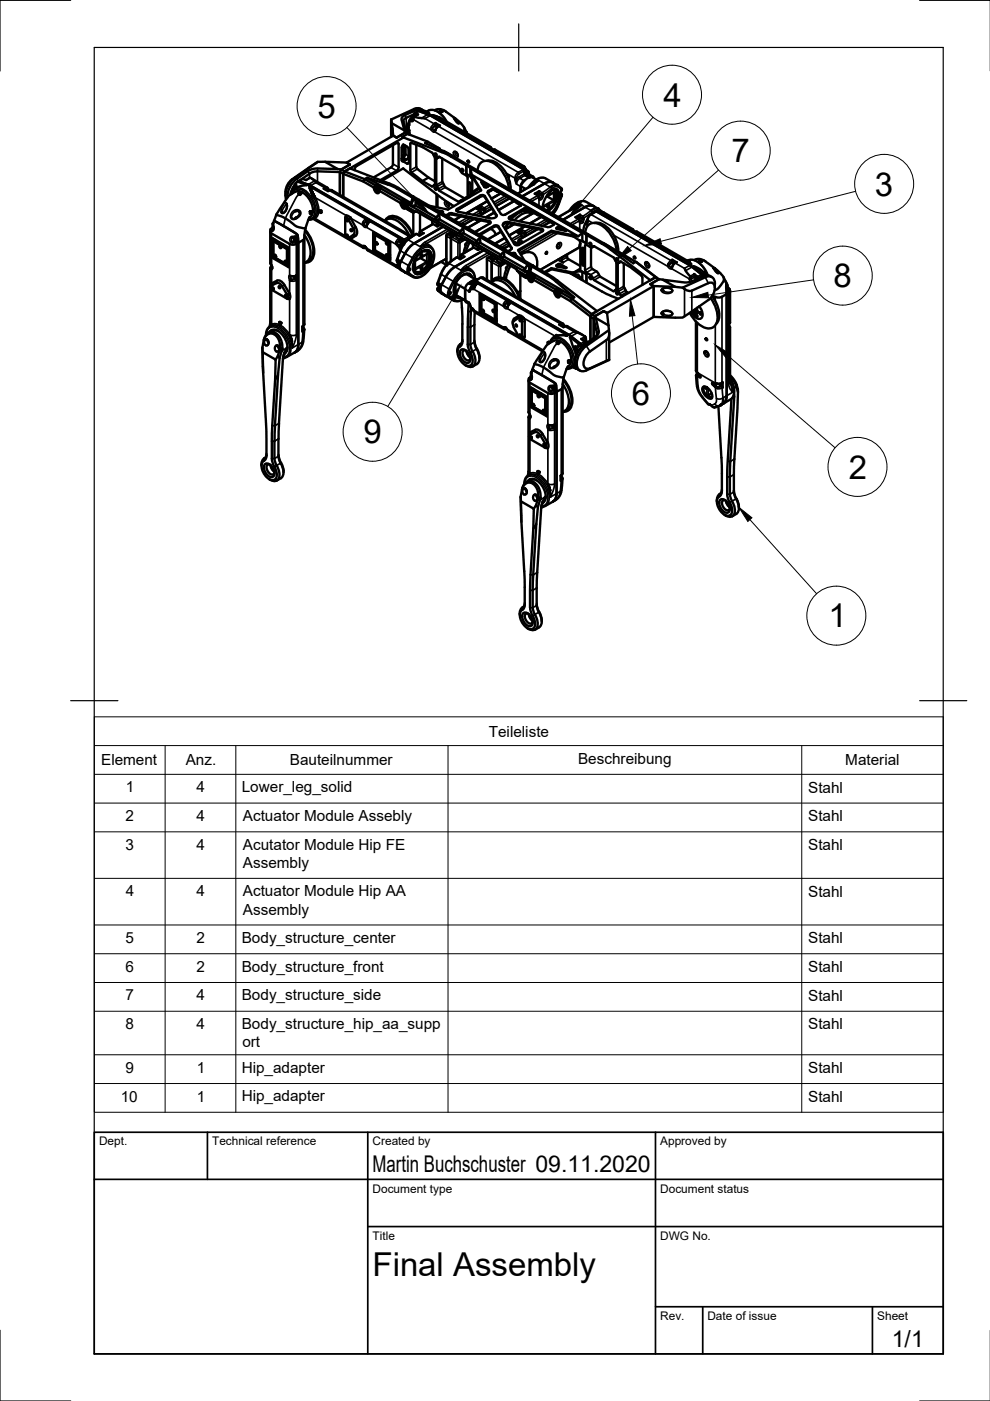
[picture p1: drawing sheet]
<svg xmlns="http://www.w3.org/2000/svg" width="210mm" height="297mm" viewBox="0 0 210 297" stroke-linecap="round" stroke-linejoin="round" font-family="sans-serif">
<defs><g id="words">
<g font-size="7">
<text x="140.7" y="22.6">4</text>
<text x="67.3" y="25">5</text>
<text x="155.1" y="34.4">7</text>
<text x="185.5" y="41.5">3</text>
<text x="176.7" y="60.9">8</text>
<text x="134" y="85.9">6</text>
<text x="77.1" y="94">9</text>
<text x="179.9" y="101.5">2</text>
<text x="175.6" y="133">1</text>
<text x="79" y="270.6">Final Assembly</text>
</g>
<g font-size="4.9">
<text x="79" y="248.5">Martin Buchschuster 09.11.2020</text>
<text x="189.1" y="285.7">1/1</text>
</g>
<g font-size="3.2">
<text x="103.6" y="156.2">Teileliste</text>
<text x="122.6" y="162">Beschreibung</text>
<text x="21.4" y="162.3">Element</text>
<text x="39.4" y="162.3">Anz.</text>
<text x="41.7" y="168">4</text>
<text x="51.3" y="168">Lower_leg_solid</text>
<text x="61.4" y="162.3">Bauteilnummer</text>
<text x="179.2" y="162.3">Material</text>
<text x="26.7" y="168">1</text>
<text x="171.3" y="168">Stahl</text>
<text x="26.6" y="174.1">2</text>
<text x="41.7" y="174.1">4</text>
<text x="51.5" y="174.1">Actuator Module Assebly</text>
<text x="171.3" y="174.1">Stahl</text>
<text x="26.6" y="180.2">3</text>
<text x="41.7" y="180.2">4</text>
<text x="51.5" y="180.2">Acutator Module Hip FE</text>
<text x="51.5" y="184.1">Assembly</text>
<text x="171.3" y="180.2">Stahl</text>
<text x="26.6" y="190.1">4</text>
<text x="41.7" y="190.1">4</text>
<text x="51.5" y="190.1">Actuator Module Hip AA</text>
<text x="171.3" y="190.1">Stahl</text>
<text x="51.5" y="193.9">Assembly</text>
<text x="26.6" y="199.9">5</text>
<text x="41.6" y="199.9">2</text>
<text x="51.3" y="199.9">Body_structure_center</text>
<text x="171.3" y="200">Stahl</text>
<text x="26.6" y="206">6</text>
<text x="41.6" y="206">2</text>
<text x="51.3" y="206.1">Body_structure_front</text>
<text x="171.3" y="206.1">Stahl</text>
<text x="26.6" y="212.1">7</text>
<text x="41.7" y="212.1">4</text>
<text x="51.3" y="212.1">Body_structure_side</text>
<text x="171.3" y="212.2">Stahl</text>
<text x="26.6" y="218.2">8</text>
<text x="41.7" y="218.2">4</text>
<text x="51.3" y="218.2">Body_structure_hip_aa_supp</text>
<text x="171.3" y="218.3">Stahl</text>
<text x="26.6" y="227.5">9</text>
<text x="41.7" y="227.5">1</text>
<text x="51.2" y="227.4">Hip_adapter</text>
<text x="51.4" y="222.1">ort</text>
<text x="171.3" y="227.5">Stahl</text>
<text x="25.6" y="233.6">10</text>
<text x="41.7" y="233.6">1</text>
<text x="51.2" y="233.5">Hip_adapter</text>
<text x="171.3" y="233.6">Stahl</text>
</g>
<g font-size="2.5">
<text x="21" y="242.9">Dept.</text>
<text x="45" y="242.9">Technical reference</text>
<text x="79" y="242.9">Created by</text>
<text x="140" y="242.9">Approved by</text>
<text x="79" y="252.8">Document type</text>
<text x="140" y="252.8">Document status</text>
<text x="79" y="262.9">Title</text>
<text x="140" y="262.9">DWG No.</text>
<text x="140" y="279.9">Rev.</text>
<text x="150" y="279.9">Date of issue</text>
<text x="186" y="279.9">Sheet</text>
</g>
</g></defs>
<!-- layer: Sichtbar -->
<g fill="none" stroke="#000" stroke-width=".51">
<path d="M62.4 39.4l-.6 1.1-.2 .7M62.6 37.7a4.7 4.7 0 0 0-1.9 4.6M62.6 39.2l.2 .1-.1 .5-.2-.2zM63.3 38.4l-.8 .7-.2 1.1M63.4 38.4l2.4 1 19.8 11.4 .2 .3M63.4 38.4h-.1M64.2 37.9l.7 .3M64.2 37.9l-.9 .5M65 39.3l-1.2 .1-.7 .3-.9 .6-.4 .8M65.6 39.6h.1M65.8 37.7l-.9 .5M65.8 37.7h.1"/>
<path d="M65.8 37.7l.8 .5 .4 .5M66.1 37.9l3.4 1.9 .3 .6M67 34.6l.4-.3 6.1 .2 .7 .4M67 34.6l-5.1 3.4-1 1.2a3.7 3.7 0 0 0-.4 2.3M67.4 34.3l-4.9 3.4M68.6 40l1 .5M68.9 34.3l2.7 1.5-4.5-.1-1.1 .2-.7 .4a8.4 8.4 0 0 0-3.7 3.1 4.5 4.5 0 0 0-.7 2.5M72.1 36.4l.7 .4v4.9v-4.8l.3-.5 1.1-.7 8.4 3.2M74.2 34.9l-1.9 1-.2 .5v4.9v-4.8l-5.5-.1-.8 .3-2.2 1.5M74.2 34.9l-1.8 1-.8-.1M75.2 35.9v.2M75.6 35.2l8.7-5 .2 .3v5l-.4 .7"/>
<path d="M75.6 35.2l-.4 .7M77 38.5l.3-.5-4.2-1.6-.3 .5 4.2 1.6 2.3 1.3v.1M77.3 38l.5-.3 9.4 5.4-.6 .3-1.1-.9-.3 .1-4.5-2.7v-.1zM77.8 37.7l5.2 1.7 4.5 2.5M79.3 39.9l.2 .6a.57 .57 0 0 0 .9 .3v-.4l4.5 2.7 .2 .7a.57 .57 0 0 0 .9 .3l.1-.2a1.25 1.25 0 0 1-.6-1.4M79.6 39.3l-.3 .5h.3M79.8 39.3a1.18 1.18 0 0 0 .6 1.3M79.8 39.4l-.2 .5a.66 .66 0 0 0 .8 .8v-.3M80.7 39.9l-.3 .5M80.7 39.8l-.3 .6M82.6 38.9l1.9 .9M82.9 25.3v.1"/>
<path d="M83.1 26.1l-.1-.8-.1 3.7M83.1 26.1l2.6 1.6 .2 .4-1.8 1.1M83.1 26.1l.3 2.7 .7 .4M83.1 27.1l.2 1.7M83.3 30.8v4l-.2 .5-3.9 2.3M84.1 29.2l-.7-.4-9.9 5.7 .7 .4M84.1 36.2l-3.5 2M84.5 39.8l3.3 1.9-.3 .2-.3 1.2M85.2 31.3v2.6M85.2 33.9v.3h.4M85.2 31.3l.3-.7 .8 .5 .4 .4v2.9M85.5 35.7l8.6 6.6 2.1 1.4"/>
<path d="M85.5 29.2l-12.4 7.2-.8-.5M85.5 34.2l1 .5 .2-.3M85.5 35.7l-4.5 2.6M85.9 30.9v1.8M86 32.7a1.11 1.11 0 0 1-.8 .9M86 33.7l-.6 .4M86.2 33.8l-.6 .4M86.3 27.4h.1M86.3 27.4l.4 .3M86.4 28.4l-.5-.3-1.8 1.1M86.5 28.2h.1M86.5 28.2l.3 .1"/>
<path d="M86.6 28.2h.2M86.6 31.5v1.6M86.6 28.4h.2M86.6 27.5l.2 .3M86.6 33.1l-.4 .7M86.8 28.1l-.2 .1M86.8 25.7v.8l-.1-.1M86.8 26l-.2 .4M86.8 25.6a2.54 2.54 0 0 0 0 2.9l-.1-2.1M87.2 36.6l2.4 1.8 2 1.1M87.2 30.3l2.4 .9 2 1.1M87.2 30.3l-.2 .2v5.6l.2 .4"/>
<path d="M87.6 25l-.7 .4 .2-.1M87.6 25h.1M87.8 24.8l-.2 .7M87.8 24.8h.1M87.8 24.4v.3M87.8 24.6l-.6 .6M87.8 24.1l.1-.1 .7 .3M87.8 24.8l1.6 .2M87.8 24.2l-1.7 .8a.73 .73 0 0 0-.5 .8l.6 2.5M87.8 24.3l-.8 1M88.2 23.4l-2.5 1.1-.5 .5-.1 .4 .6 2.3M88.3 30.7v4.8l2.5 2.1"/>
<path d="M88.3 24.4l-.3-.1v.3M88.5 24.3l-.8 .5M88.7 23.5l2.6 1 19.7 11.4M88.7 23.5l.8-.2 1.3 .5 .2 .3M88.7 23.5l-.9 .5M89.4 25l.7 .1M89.5 23.3a1.47 1.47 0 0 0-1.7-.2l-4.8 2.2M89.6 38.4l1.2-.8 1.4 .8M89.6 23.3a1.45 1.45 0 0 0-1.4 0M90.5 23.7l.9-.4 1.3 .3 1.2 1 .8 1.2M90.7 30l-4.3-1.6-1.1 .6 9.9 4 3.7 2.1v1.8l.8 .5v-1.7l23.8 13.7v1.7l.8 .5v-1.8l4.5 2.6 9.1 7 1.1-.6-4.2-3.3 4.5 3.4M91.6 32.3l.5 .9"/>
<path d="M92.1 33.2l.1 .4v5.5l-.1 .1M92.1 39.3l-.5 .2M92.1 23.4l1.2-.3 .8 .3 2.4 1.7 1.4 1.2a1.24 1.24 0 0 1 .4 1.6M92.2 39.2l-.2 .1M92.3 26.1l1 .5M92.3 26.1l.2 .3M92.5 26.4l.1 .6M92.5 33.7v5.5M92.5 39.2l.2 .4M92.7 39.6l.5 .8M92.7 33.5l-.2 .2M92.8 33.5l.4-.2 4 2.3 .3 .4"/>
<path d="M92.9 33.3l-.2 .2M92.9 31.3l.3 .4M92.9 26.8l-.2-.2v.3M93.2 33.3h-.3M93.2 24.9l10.8 6.3 .4 .5M93.2 23.7v.1h.3l.3-.1v-.2l-.5 .2M93.2 23.6l.1 .1M93.3 26.6l-.6 .3-.5 .8M93.5 23.4l.3 .1M93.5 23.3l-.3 .3M93.7 31.9l-3-1.9-.6 .3 3.9 1.8M93.8 33.6v4.9"/>
<path d="M93.8 38.5l.6 1.2M93.9 32h.2l30.5 17.6M94.1 32.1l1.8 .9M94.4 39.7l4.1 2.4M96.2 25l.6 .9 .4 .2M96.5 32.2l.4 .3 .1 .5M97.5 36l.5 .7M98 36.7l.9 .5 .3 .5M98.4 27l.7 1.3M99.1 37.7v4.3M99.2 34.1l.2 .1v.3l-.2-.2zM99.3 34l.2 .4"/>
<path d="M99.4 38.8v3M99.4 38.8l.2-.1 .2 .3M99.7 35.7l.3 1.4M99.8 39.1v2.2M100.1 37.8v3.1M100.4 37.9l-.5-.2-.2-.3-.8-.5v-1.8l.2-.2-.2 .2 25.4 14.7 .3-.2M100.4 37.9l1.5 2.5M101.3 36.1a1.99 1.99 0 0 1 1.1-1.9 1.99 1.99 0 0 1 2.2 .3 7.4 7.4 0 0 1 3.3 5.5M101.6 39.8h.1M101.6 39.8l-1.3 .9-1.1 1.3M101.7 40l-1.1 .7-1 1.1M102 38.6l.7 1 .5 .1"/>
<path d="M102.1 38.7l.2 .1M102.2 38.7l.1 .3M102.3 38.5l1.2 .7v.3M102.3 38.8l1.2 .7M102.3 38.5l-.2 .1M102.6 39.5l.8 .1M102.7 39v.2M102.8 39l.1 .5M103.2 34.1a3.9 3.9 0 0 1 3.9 2.2l.9 2 .3 1.9M103.2 39.3v.2M103.3 39.3v.2M103.5 31.2l1 .6"/>
<path d="M103.5 39.5l-.2 .1M103.5 39.5l-.3 .2M104.4 31.7h.5l6.2 3.5 .4 .8 .6 .4 .1 .6M107.6 37.2l.3 .2-.1 .2M110.4 39.5v1.2v-1.2l1 .6M110.6 35.3l.7 .4 .2 .3M111 35.9l.2 1.1 1 .6M111.3 38.2l-.2 .1M111.5 36v.8M112.1 36.5l-.1 .1M112.1 36.5h.1M112.1 36.9l.9 .6"/>
<path d="M112.3 37.6a.51 .51 0 0 1 .5-.2 .51 .51 0 0 1 .4 .4M113 39.1l.1 .1M113.4 38.8l-3.7 2.2M113.7 38.1a1.82 1.82 0 0 0-2.9 .6l-.4 .7 .2-.6 .5-.5M113.8 38.4h.1M117.3 38.7a1.78 1.78 0 0 0-1.9 .2l-4.7 2.7M118.2 39.3l-.7-.1-.8 .5M118.2 39.3l.9 .8-.3 1.1M118.2 39.3l-2.6-1.5-.9-.1-1.2 .5-1.4 1.5M57.3 49.1v6.7l.4 .7v.3M57.4 48.6v.3M57.4 48.6l-.1 .6 .2 .3 3.9 2.2 .9 .2 .9-.4v21.5"/>
<path d="M57.6 56.4l-.3 .4v11.7l-.2 .8M57.8 48.3l-.4 .3M57.8 48.3h.2M57.9 47.5l-.1 .8M58 51.2l.2-.1 2.9 1.6-.3 .1zM58 51.2v3.2l2.8 1.7 .3-.1v-3.3M58.1 54.5l-.3 .2v-4.2l3.4 2v4.1l-3.4-1.9M58.1 50.7v.4M58.1 46.8l4.8 2.8 .2 .4 .1 1.5 1.2-.7 .4-2.6 .8-2 .6-.7 .2-1.1-.4-1.3-.5-1-1-1.1-1-.5-.8 .1-1.5 1-2.6 3.9 2 .9 2.2 1.6 1.6 .4h.4M58.1 46.8l4 2.3 .8 .5 .2 .4 .1 23M58.1 46.8l-.2 .6 .1 1.1-.2 .3-.1-.1M58.1 54.5l3.1 1.8"/>
<path d="M58.3 54l.2 .4M58.4 50.8v.3M58.4 54.1v.1M58.6 45.5l-.5 1.3M58.7 59.5l-1.1 .6M58.7 59.5a1.33 1.33 0 0 1 1.6 .9l1.1 1.9M59.4 52.1l.2 .4M59.6 51.9l.3-.1 .3 .4M60.5 55.3l.2 .4M60.7 43.3l.1 .8-.3 .7-.3 .3M60.8 52.8v3.3M61.1 55.9l.1 .1"/>
<path d="M61.1 55.1l.1 .3M61.1 55l.1 .2M61.2 55.5h-.1M61.6 58.6h.9l.5-.3v1.1l-.7-.8M62 50.3h.7l.1-.2 .2 1.2-.2-.2M62.2 50.3l.2 .5 .4 .3M62.3 40.2h.1M62.4 50.3l.3 .2v.3l-.3-.2zM62.6 44.9l.7-.1 .3 .4-.5 .7-.6 .4M62.7 58.5v.3l-.3-.2M63.9 40.9l-.2 .4-.4-.1v-.2l.4 .1M63.9 40.9l-.2 .2"/>
<path d="M63.9 40.9l-.6 .1M64.5 50.5v18.3l-.4 .5M64.5 49.8a5.3 5.3 0 0 1 1 5.2l-.6 .6-.4 .1M64.7 48.9a6.2 6.2 0 0 1 1.6 5.3 2.14 2.14 0 0 1-1.4 1.4M64.7 48.7a6.4 6.4 0 0 1 1.7 5.9 1.68 1.68 0 0 1-1.7 1.1M66.2 44.8h-.5l.1 .5M66.2 44.8l-.4 .1M66.2 44.8l-.4 .5 .1-.4M66.3 46.4l10.8 6.2 .5-.1M66.4 41.6h.1M66.5 46.3l-.5 .3h-.6M67.6 44.7h.6"/>
<path d="M67.6 44.8l.4 .3M68 44.7l-.4 .1M68 44.7v.1M68 44.8v.3M68.2 44.7v.3M68.2 45.1l-.2 .1M68.2 45h.1M69.5 40.5l.5-.2h.4l16.9 9.9M73.2 46.5l.1-.3h.2l.4 .3M73.2 49.7l.3 .7 .4 .1M73.4 45.7l-.1 .5h.3l.3 .4M73.4 45.7l.5 .1 .5 .5-.5 .3"/>
<path d="M73.4 45.7l-.2 .5v3.5M73.5 46.5l.2 .2v.2l-.2-.1zM73.5 49.7l.2 .2v.2l-.2-.1zM73.9 50.5l.5 .2-.6-.2M73.9 46.5v.1M73.9 46.6l1 1.8a1.06 1.06 0 0 1 0 1.4l-1 .6M73.9 50.4v.1M74.3 48.6l.3 .2v.2l-.3-.1zM74.4 46.2v.1a4.8 4.8 0 0 1 1.3 3.1l-.3 .6-1 .6M74.4 48.6l.2 .4M77.2 52.2l.7 .9 6.4 3.6M77.5 46.4l1 .6"/>
<path d="M77.5 46.4l.2 .3M77.6 52.5h.1M77.7 46.7l.2 .8M78.2 47.1l-.3-.1 .1 .4M78.4 47l-.4 .4-.3 .5M78.4 47h.1M79.4 49.4v3.6l-.3 .2v-4l3.6 2.1v4l-3.6-2.1M79.5 49.8l2.8 1.6 .3-.1v3.3l-.3 .1-2.8-1.6v-3.3l.2-.1 2.9 1.6M79.5 52.9v.2M79.7 49.6v.1M79.8 51.4l.2 .3M81.6 46.8a2.48 2.48 0 0 1 3.4 .6l1.1 1.3 .6 1"/>
<path d="M81.7 46.7a1.96 1.96 0 0 1 2.9-.5l1.5 1.2 .9 1.2 .6 1.3M81.9 46.6a2.64 2.64 0 0 1 3.7 .5l1.1 1.4 .8 1.5M82 51.4l.2 .3M82 53.9l.2 .4M82.3 51.1h.1M82.3 51.4v3.3M82.4 54.7l.3 .2M82.5 51.2v.1M82.6 53.9l.1 .2M82.6 51.4l.1 .1M82.6 54.5l.1 .1M82.6 53.8l.1 .3-.1 .1"/>
<path d="M82.6 51.4h.1M82.6 51.3l.1 .2-.1 .1M82.7 51.4h.1M82.7 51.4v.1M84.2 55.2l.1 .3M84.3 55.5h.1M84.6 55.5l-.1 .7 .1 .6M84.9 51.1l.3 .1v.3l-.3-.1zM85 55.4a1.51 1.51 0 0 0 0 1.7l1 .7M85.1 51.7l.2 .1M85.1 51.7l-.3-.4-.2-.8 .9 .6v.7M85.2 42.6l-.3 .5h.3"/>
<path d="M85.4 51.8l.1 .1M85.5 42.6l-.3 .6a.66 .66 0 0 0 .8 .7l.1-.2M85.8 51.1v.4M85.9 53.7l-.9 1.7M86.1 43.9v-.2l.3 .2v.5l1.2 .7M86.1 43.7l2 1.2-.7 .1-1.3-.8zM86.4 43.2l-.3 .5M86.4 43.1l-.3 .6M86.4 43.3l-.3 .4M86.6 43.4l-.2 .5M86.8 56.9l.2 .2-.3 .3zM87 42.9l-.6 .4 25.5 14.7 .5-.4 .3-1.1 .3-.2"/>
<path d="M87.2 43.7h.8M87.2 43.1h.1M87.4 43.7h.3M87.5 42l25.2 14.6M87.7 42.5l.3-.2 .1 .2v1l-.4 .2h-.5l-.2-.4 .3-.2zM87.9 44.9l-.3 .2v4.9M87.9 55.3h.1M88.1 43.6l4.5 2.5-.3 .2 .2 .3 .7-.1-.1-.9-.5 .5M88.1 44.9h.3l21.1 12.2 .1 .2M88.7 54a1.71 1.71 0 0 1 2.6-.6 3.7 3.7 0 0 1-2.8 4.8 1.71 1.71 0 0 1-.8-2.6zM88.9 53.8a1.37 1.37 0 0 1 2-.2 3.3 3.3 0 0 1-2.4 4.2 1.26 1.26 0 0 1-.8-1.9 4.2 4.2 0 0 1 1.2-2.1zM89 49.9l-.6-.3a5.9 5.9 0 0 0-3.5 3.3l-.8 2.3 .1 .2 .3 .3"/>
<path d="M89 45.3v3.8M89.1 54.7l1.7 .9M89.3 57.5h.1M89.9 49.4l-1 .6M89.9 53.3a1.24 1.24 0 0 1 1.1 1.9l-.4 1a2.36 2.36 0 0 1-2.4 1.4l-.5-.5M90.6 53.8l-2.6 1.5-.1 2M90.8 53.7l-.2 .1M90.9 53.1a2.6 2.6 0 0 1-.1 3.2 2.6 2.6 0 0 1-2.8 1.7M91 52.1l.5 .4 .3 .4 .3 .8-.1 1.1-.3 1.1-.7 1.2-.9 1-.7 .5-.8 .3h-.7l-2.9-1.6-.9-.8 .4-.9M91 43.6l4 .8 7-4-2-3.3 22.6 13-5.7-1.2-7.1 4.1 1.4 2.3M91.1 54.4v.1M91.6 46.7l.1 .7 .9 .6"/>
<path d="M91.8 47.5l-2.7 1.6-.2 .8M92.5 46.6h.4M92.5 41.2v2.7M92.6 47.6v.4l.7-.3M92.7 44.6l1.2 .2v.2l-.2 .2M92.7 47.4v.2M93.2 40.5l4 2.3 .3-.1M93.2 46.5l4.4 2.6M93.3 45h.4M93.5 55.5l1.1 .7M93.8 45l.1 .1M93.9 48.1l-6.4 3.7-1 1-.6 .9"/>
<path d="M94.6 50v5.5l.4 .4M94.6 54.9l-3.4 2M94.7 42.8h.1M95 42.9l.2 .7M95.2 45.3l-.6 .4M95.5 50l.3 .2M95.5 49.6v.3M95.7 49.1l-.9 .6-.2 .2M95.8 45.5l7.9 1.6M95.8 45.2l7.9 1.6M95.8 45.5h-.4l-.6 .3M95.8 45.2l-.6 .1"/>
<path d="M95.8 50.2l-.2 .4v4.8M96.3 49.5l-.4-.1-.4 .2M96.4 49.9l-.5-.1-.4 .2M96.6 49.6l.1 .3M96.7 49.7l-.9 .5M96.8 50v.3l.9 .6M96.9 44.5l-.1 .2M97.6 54.9l-.8-.3-2.4 1.8-.6 1-.5 1.2-.6 1.6 .2 .3M97.6 49.6h.4M97.7 45.9l-1.4 .8M97.9 50.3l-.2 .6 .7-.3M98 48.5l.3 .2v.7l-.7 .2-.2-.4z"/>
<path d="M98.1 42.6l-.3-.1-.3 .2M98.3 49.4l2.9 1.7M98.5 47.5l-.5 .1M98.5 54.4l-1 .6M98.9 51.6l-.2 .2v.2M99.2 41.8l-1.6 .8M99.2 51.1l-.6 1.3-.3 1.3M99.5 58l.5 .7M99.6 57.1l.5 .3 .4 .5 .2 1.2M99.6 51.3l-.8 2.1M100.1 58.8a1.24 1.24 0 0 0-2.1-.4 4.1 4.1 0 0 0-1.7 4.1 1.05 1.05 0 0 0 1.3 .6M100.2 51.7l.1 .7 1 .6"/>
<path d="M100.4 52.5l-2.7 1.5-.2 .8M100.4 46.4l-2.3 1.3M100.5 59.4l-1 .6M100.5 59.7l.8 .4h-.1M100.5 59.7l-.1 .1-.1 .8M100.7 59.5l1.3-.7 .4 .1 17 9.7 .3 .6M100.7 59.5l-.3 .2M100.7 59.5l20.4 11.8M100.7 59.3l-1.1 .6 .8 .5-.8-.5-.3 .2M100.8 46.5l.5 .3M100.8 59.2l-1.5-.9a2.21 2.21 0 0 0-2.5 1.4 2.21 2.21 0 0 0 0 2.9l1.8 1.1M101.2 51.6h.4"/>
<path d="M101.2 46.6v.1M101.2 59.2h.1M101.2 59.2l-.5 .1M101.4 52.4l-.1 .6 .6-.3M101.4 44.4l.3-.2v.3M101.5 46.6l-.3 .2M101.5 50.6l.3 .1v.8l-.7 .1-.2-.3zM101.7 48.7l-.6 .3M101.8 51.5l4.5 2.6M101.8 41.5l-4.9 2.8-.2 .3 .4 .3 6.9 1.4 .8-.1a.52 .52 0 0 0 .4-.7M101.8 41.7l-4.9 2.9M101.9 41.7l.5-.1 .4 .2 2.4 4"/>
<path d="M101.9 41.4h.5l.4 .2 2.4 3.9M101.9 44.3l-.1 .3M101.9 46.7l-2.8 1.6M102 43.7l-.9 .6 .8 .4 .1 .6M102.1 43.7l-.2 .6M102.6 53.1l-6.5 3.7-1 1-.6 .9a4.4 4.4 0 0 0-1.1 2.9l.3 .5 .9 .7M103.3 42.7l-4.5 2.5M103.4 54.7l-.2 .2v4.4M103.4 40.8l2.8 4.6M103.5 40.5l-.1 .3M103.6 46.8l.4 .3-.1 .3M103.6 47.1l.4 .2"/>
<path d="M103.9 47.4l-3.2 1.8M104 48.5l.8 .6 .3 .6M104.2 59.8a2.47 2.47 0 0 1 3.3 .6l1.2 1.3 .5 1.1M104.2 40.4l-.8 .4M104.2 40.1l-.7 .4M104.2 40.3h.8l5.3 3.1M104.2 40.1h.8M104.2 59.7a2.01 2.01 0 0 1 3.1-.4l1.6 1.4 .9 1.3 .5 1.4M104.3 44.2l-2.8 1.6M104.4 54.4l-.4 .4 .5 .4 .8-.5M104.4 54.8l-.2 .2M104.4 54.1l-1 .6"/>
<path d="M104.4 54.9h.6M104.4 54.4h.6M104.5 55.2l-.3 .4v4.2M104.7 48.1l-2.9 1.7M104.7 47.9l-3.1 1.8M104.7 40.3l.7 .3M104.7 48.1l.6-.1 .4 .2 2.8 4.6M104.7 47.9l.6-.1 .4 .2M104.8 45.1l-1.8 1M105 40.1l5.3 3.1M105 59.3l-.5 .3M105 59.3a3.2 3.2 0 0 1 3.7 1.4l1 1.5 .4 1.1"/>
<path d="M105.2 45.8h.1M105.3 54.6l.1 .7 1 .6M105.4 40.6h.1M105.7 48l2.8 4.5v.3l-.8 .5M106.2 41l-2 1.1M106.2 49.1l-2.8 1.7M106.2 54.6h.4M106.3 54.1l-.3 .1v.3l.6 .1 .3-.2M106.3 54l.5-.5 .1 .9M106.5 55.3l-.1 .6 .6-.3M106.6 47.8l.3-.3 .8-.2 7.1 1.4 .3 .2M106.9 54.4l4.5 2.6"/>
<path d="M107 50.4l-2.1 1.3M107.1 52.5l-.5 .1M107.6 56.6l-.3 .1 .1 .3M107.7 47.3l-.6 1.2M107.8 56.1l-.6 1.5-.3 1.5M107.8 47.3l-.6 1.2M107.9 46.1l3.3-2 .5-.1 5.6 3.2 .2 .3-.8 .6h-.6l-7.8-1.6-.3-.1zM108 42.1l-2.8 1.6M108 52l-1.2 .7M108.3 56.3l-.7 1.5-.3 1.5M108.5 47.5l-.3 .5M108.8 53.9l.4 .1"/>
<path d="M108.9 51.5l.4-.1 .6 .3M108.9 47.5l-1.8 1.1M109 45.7l-.8 .8M109 42.6l-3.3 1.9M109.2 54l.1 .2M109.2 53.7l.4 .6M109.2 53.7l-.4-.1-.2 .1M109.5 42.9l.9 .7M109.6 57.3l2 1.1v.5l-1.3-.7zM109.7 49.2l.9 .5v.5M110 49.4l.3-.2v.3M110.3 43.7l-3.3 1.8h-.6l-.2-.2"/>
<path d="M110.3 43.4l.2 .1M110.3 43.2l.2 .1-.2 .4M110.4 54a2.03 2.03 0 0 1 2.3-.4 2.03 2.03 0 0 1 1.2 1.9l-.1 1.3M110.5 49v.3M110.5 49.3l-.1 .3M110.7 48.7l-1 .6M110.7 48.7l-.2 .3M110.8 51.2l-1 .6M110.9 44.5a1.75 1.75 0 0 1 2 .8M111.2 44.4l-3.3 1.9M111.2 44.4h.8M111.2 57.5h.8"/>
<path d="M111.3 48l-3.4 1.9M111.4 57l-.4 .2 .1 .3 .7 .1 .3-.2 .3 .2M111.4 57a.85 .85 0 0 1 .6-.8l.2 .4-.1 .8M111.5 57.6h.2M111.9 58l.5-.4 9.4 5.4-.6 .3-2.2-1.3v-.1l-.9-.5h-.3l-4.5-2.6v-.2l-.9-.5zM111.9 58l-.3 .4M112 53.4h-.7l-1.1 .3M112 44.4l5.5 3.2M112.2 58.1l-.3 .5 .3 .1M112.4 58.1v.5M112.4 58.2l-.2 .6a.66 .66 0 0 0 .8 .7v-.2M112.4 58.6l.2 .5 .4 .3"/>
<path d="M112.7 45.3a2.38 2.38 0 0 0-3.2 .2l-1.1 1.1M112.7 56.5l4.4 2.6 4.7 3.9M112.8 45.3a2.7 2.7 0 0 0-3.2 .8l-.5 .6M113 56.3l-25.5-14.7-.2 .2 25.4 14.7M113 56.3l-.3 .2M113 45l1 .6M113 56.3l3.3 1.9M113.1 45.1l-3.1 1.8M113.3 58.8l-.3 .5M113.3 58.6l-.3 .7M113.7 41.2l.3-.1v.3M114 48.6l-4 2.2-.2 .9"/>
<path d="M114 45.5l.2 .1M114.1 41.4l.3-.9-1 .6 .8 .4 .1 .6M114.8 46l-2.4 1.4M115 49.1l-5 2.8-.5 .1-.4-.2-2.4-4a.85 .85 0 0 1 1.2-.7l7.1 1.4 .2 .2-.2 .4M115 44.1l.3-1.3 .9-1.7 1-.9 .4-.1h.5l.2 .3 .2 .6-.1 1.6-.6 1.6-.9 1M115.9 53.4h.1v.3l-.3 .1zM115.9 53.4l-.2 .3M116 41.6l1.6 1M116.2 44.4h.1M116.3 58.2l1.9 1.3M116.4 40.9l-.1 .4h-.2M116.6 47l-1.6 .9"/>
<path d="M116.9 48.9v.3M116.9 56.9v.2M117.3 40.2a1.8 1.8 0 0 1 .3 2.6l-.9 1.3-.8 .5M117.6 40.6l-1.8 1.2M117.9 40.1a3.5 3.5 0 0 1-1 4.1l-.7 .6M118 41.4h.1M118.2 59.5l8.4 6.5-1.1 .6-4.3-3.3-.3 .5M118.2 56.4l.3 .2M118.2 56.3l.6 .3M118.4 48.1l-.4 .3v.1l2.1 .4-1.3-.8M118.4 56l-.4 .3v.1l1.9 .5M118.4 48.3l-.4 .2"/>
<path d="M118.4 56.2l-.4 .3M118.4 48.3h.4M118.4 48.1h.4M118.4 56h.4M118.4 56.2h.4M118.6 51.6l-.4 .3-.1 .5M118.6 48.3l.5 .2M118.8 40.9l.3 .3v.4a8.7 8.7 0 0 1-1.9 3.8M118.8 56l1.3 .8h-.2M118.8 48.3l1.1 .6M118.8 56.2l1.1 .6M119 54.7l.1 .1"/>
<path d="M119.1 40.4h.1M119.1 48.5l.1 .1M119.1 40.3v.1M119.2 54.6h.1M120.1 54.1l-.9 .5a.72 .72 0 0 0 .2 1l-1.1-.5M120.1 54.1h.1v.4M120.1 54.1h.1M120.2 54.5l.3 .5M120.3 54.8l2.7 1.6M121.1 57.9l2.4 1.4M121.6 44.1h.2M122 43.8l-3.6 2.2"/>
<path d="M122.1 46.1l.8 .4v.6M122.4 46.2l.2-.2v.3M122.5 43.4h.1M122.9 57.5l-1.4 .3-4.6-.9-1.5 .8M123 45.5l-1 .5h.1M123 45.5l-.3 .9M123 51.7l-.2 .8-8.2 4.7M123 57.4l-.1 .1 .6 .1 .8 .5v1.8l-3.5-2M123 51v6.4l1.3 .7v1.8l4.1 2.3 2.7 1.1M123.5 57.6v1.7l-.9-1-5.7-1.2-1.3 .7M123.5 49.4l-.9 .7M123.8 52.9v3.4l-.3-.1-.1-.3"/>
<path d="M123.8 52.9l-.1-.2-.2-.2-.1 3.5M124 52.1v5.2M124.1 52.1l.2-.2 1.1 .6 .6-.3M124.1 57.3l.2 .5a1.95 1.95 0 0 1 1.5 1.4l.2 .2M124.1 49.3a1.99 1.99 0 0 1 1.1-1.9 1.99 1.99 0 0 1 2.2 .3 7.4 7.4 0 0 1 3.3 5.4M124.6 46.5l-.7 1.3-.2 1.3M124.6 46.9l.1 .1M124.6 46.9h.1M124.6 49.6l-.3 .2v1.8l-.8-.5-.6-.1-1.4-.9-4.6-.9-7 4M124.6 49.6l6.8 3.9v.2l3.4 1.8-.5 .3-4.5-3M125.3 52.5v4.1M125.3 56.6l.3 .4 .8 .5"/>
<path d="M125.6 52.4l.4-.2 4 2.3 .3 .4M125.9 43.7a1.78 1.78 0 0 0-1.8 .2l-4.7 2.7M125.9 43.7l-1.9-1h-.8l-1.4 .7-1.1 1.3M125.9 43.7l.9 .6M126 59.4l4 2.3M126 47.3a3.9 3.9 0 0 1 3.9 2.2l.9 1.9 .3 2M126.4 44.8h.1M126.5 57.5l.5 .8M126.5 44.8l19.8 11.4 2.4 2 .2 .2M126.8 44.7l.7 .4M126.8 44.7l-1.9 1.1-.3 .5-.1 .8M126.9 44.3l-.7-.1-.9 .4"/>
<path d="M126.9 44.3l.8 .7M127 58.3l.3 .4M127.3 58.7l3.4 1.9M127.4 45h.6l6.2 3.6 .3 .5M127.9 51.5l1.9 1.2M130.3 54.9l.4 .9M130.7 55.8v5.5M131 56v5.4l.4 .9M131.2 55.7l.4-.2 2 1.1 2.4 1.8 .2 .5M131.4 55.5l-.4 .4M131.4 53.5l.3 .2v.2M131.6 55.5h-.2"/>
<path d="M132.2 55.8l.1 4.9 .3 .9M133.6 48.6l1 .6M134.4 54.4l.3 .1v.3l-.3-.1zM134.5 49.1h.5l11 6.3 .5 .7M134.5 54.4l.2 .3M136.2 58.9v1.5M137.1 55.7l.4 .2 .1 .6M139.7 59.2l-1.8 1M139.7 59.2l.8 .1M139.7 59.2l-.7-.4-13.5 7.8 .7 .4M139.8 59.2l-1.9 1M143.1 55.7l-.2-.1v.3"/>
<path d="M143.5 55.6l-1-.5 .3 .9M143.5 55.6l-.7 .4-.4 .7M145.1 56.9l.3 .5M145.4 57.4l1.2 1.4M145.8 55.3l1-.2 1.2 .4 1.2 1.3 .9 1.6M146.3 55.6h.1M147 56.4l1.4 .7 1.1 .8 .3 .5M147.2 55.1l1-.2 1.2 .4 2.6 1.9 1.3 1.4 .2 .5-.1 .6-1 1.3-.9 .5M147.3 58.4v.3M147.3 58.4l-.1-.3 .7 .6M147.3 58.7l.3 .5M147.9 59.1l-.1-.3-.2-.1-.1 .3 .3 .2"/>
<path d="M147.9 58.6l.1 .3M148 58.9v.2M148.8 55.3l-.5 .1M148.8 55.3l-.4-.2-.1 .3M148.8 55.3h.1M148.8 55.3v.2l-.5 .1-.1-.2M148.9 58.4v.3M149.1 58.6l-2.4 1.1-1 .2-5.2-.6 2.7 1.5M150.5 58.5l.4 .2M150.5 58.5a1.48 1.48 0 0 0-1.3 0M151.3 56.8l.5 .8 .4 .3M153.4 58.7l.5 1"/>
<path d="M153.9 59.7l.2 2.6-1.4 .8-1-.2M153.9 59.7l.2 2.6v21.6M153.9 59.7l.3 .7v.3l.6 .9-.1 .4-.6 .3v21.6M55.6 73.6l.2 5.4M55.7 74.7l2.7 1.5-.8 16.8 .1 4.6 .7 1.9a1.69 1.69 0 0 1-.3 2.2 2.69 2.69 0 0 1-2.6-2.7 1.36 1.36 0 0 1 .7-1.5l.3-.9a169.5 169.5 0 0 0-.7-17.6zM55.7 74.7l-.1-1.1 .3-1.4a1.61 1.61 0 0 1 1.5-1.5 1.61 1.61 0 0 1 1.7 1.3l.3 1.7-.5 1.8-.5 .7M55.9 72.2l.3-1 .5-.5a1.97 1.97 0 0 1 2.9 1.3l.3 1.3-.2 1.1M56.3 72h.3l.3 .3v.5l-.2 .4M56.6 72l.4 .7M57.1 70.4a1.44 1.44 0 0 1 2.3 .1 4 4 0 0 1 1.4 3.9l-.5 .6M57.3 68.4l.3 .4M57.3 68.4h.1"/>
<path d="M57.5 69.1l-.6 .3-.3 .5-.2 1.1M57.5 60.6l-.1 .4 .5 .6M57.6 60.6h-.1M57.6 60.1l-.2 .6M57.6 60.1l-.1 .5M57.6 70l-.3 .3M57.6 60v.1M57.7 70.1a1.32 1.32 0 0 1 1.3 .1M57.7 70.1l-.8 .5M57.7 60.9l.3 .1v.3l-.3-.1zM57.8 61.6l2.8 1.6M58.6 73.3h.3"/>
<path d="M58.6 60l-1 .6M58.7 60a1.06 1.06 0 0 1 1.1 .7l1.2 2.1-.1 .4h-.3M58.9 75.5l.4 .4M58.9 73.3l.3 .5v.5l-.2 .2M58.9 73.3l.3 .7M58.9 79.5l-.6 1M59.1 60.7l.3 .1v.3l-.3-.1zM59.2 60.7l.2 .3M59.2 68.3l.2 .6M59.3 74.3l.4 .1M59.3 68.2l-.1 .1 .3 .3-.1 .3M59.4 68.3h.1"/>
<path d="M59.4 68.2l.2 .2M59.5 68.8l-.1 .1M59.5 68.8h.1M59.7 68.4l-.2 .4M59.7 74.4l-.4 1.5-.4 3.6-.6 11.8-.1 5.9 .5 1.5M60 75.6l.8-1.8-.8 2.2-.9 14.3-.1 6.4 .5 1.5M60.4 74.9l-.1 .1M60.5 62.5l.2 .1v.3l-.2-.1zM60.6 63.2l.3 .1M60.7 74h.1M60.9 63.3l.5 .1M60.9 62.5l.5-.2 .2 .5-.2 .6-.5-.2 .1-.2z"/>
<path d="M61 73.6a1.33 1.33 0 0 1-.6 1.2M62.5 74.7l-2.5 1.4M63.3 73l-.1 .5a1.63 1.63 0 0 1-.7 1.2M64.1 69.2v1.1M64.2 69.2l.3 .7-.3 3-.6 1.1-1.1 .7M92.8 60.2l.1 .3M92.9 60.5h.1M92.9 60.5l.3 .1M93.1 60.6l-.4 .7 .1 .2 .8 .7 2.6 1.5 1 .2 1-.4M93.2 60.5l-.1 .7 .1 .6M95.4 61.9l.2 .1-.3 .4zM96.3 62l.3 .4"/>
<path d="M96.6 60.2v2.3M96.6 60.1l2 1.1M96.6 62.5l2 1.2M96.7 63h.8M97 74.3v.3M97.7 72.9l-.2 .1M97.7 74.2a1.38 1.38 0 0 1 1.8 1.1 1.22 1.22 0 0 1-.2 1.6 1.98 1.98 0 0 1-1.6-2.7zM97.8 63.7l.1 1.6M97.9 65.3l.1 3.4M98 68.7v3.7M98 72.4a1.17 1.17 0 0 1-.5 1.1M98.1 72l-.2 .6-.3 .4a1.32 1.32 0 0 0-.6 1.2"/>
<path d="M98.6 63.7h.1M98.6 61.2h.1M98.6 61.2v2.5M98.8 74.3l-.6 .1a1.46 1.46 0 0 0 1.2 2l.3-.4M98.9 74.4a1.9 1.9 0 0 0 .8 1.4M98.9 74.5l.3 .7 .5 .5M99.2 73l.2 1.1 .6 1.2a1.69 1.69 0 0 1-.3 2.2 2.69 2.69 0 0 1-2.7-2.7 1.24 1.24 0 0 1 .5-1.3M99.3 60.1a1.72 1.72 0 0 0-.7 1.8v1.9l1 .7M99.4 64.4l-.2 8.6M99.6 64.5l.2 .7 .5 .3 .5 .8 6.1 3.5h.6M99.8 66.1l-.1 6.9 .1 .8a4.4 4.4 0 0 1 .9 3.4 1.28 1.28 0 0 1-2.1 .2M99.9 65.2l-.1 .9"/>
<path d="M100.4 60.6l-.6 .4-.1 .3M100.4 60.5l.1 .1M100.5 60.6l.2 .1M100.6 72.2l.2 1.1a4.8 4.8 0 0 1 .8 2.7M100.7 66.2l-.1 6.3 .1 .8a4.7 4.7 0 0 1 .8 3.4l-.4 .5-.9 .5M100.9 60.3l-.3-.1 .1 .3M101.2 60.1l-.7 1M102 62.4v3.6l-.3 .2v-3.9l3.6 2.1v3.9l-3.6-2.1M102.1 66v.1M102.1 62.9l2.8 1.6M102.3 62.6v.1M102.4 65.7l.2 .3"/>
<path d="M102.4 63.1l.2 .4M102.7 62.8l-.1 .1M102.8 62.9v.1M103 63v.1M104.6 65.7l.2 .3M104.9 64.5l.2-.1v3.2l-.2 .1zM105.1 64.4l-2.8-1.7-.2 .2v3.2l3.2 1.9M105.1 67.5l.2 .1M105.1 65.5l.2 .3-.2 .2M105.2 65.6v.2M107.1 69.4l.7 .9 7.2 4.2M107.4 63.7l1 .5-.5 .3-.4 .7"/>
<path d="M107.4 63.7l.4 1M108 64.4l-.3-.2 .1 .4M109.3 68.8l.3 .2v.2l-.3-.1zM109.4 68.8l.2 .3M110 67.4h.3l.2 .3 .5-.3M110 67.4l.1-.5h.1l.8 .5M110 67.4l.4 .1 .3 .5v3.3l-.2 .3-.5-.3-1.1-1.9M110 67.4l-1.1 .7a1.09 1.09 0 0 0 .1 1.3M110.1 66.9l-1.2 .8-.2 .9M110.2 70.9l.2 .1v.3l-.2-.1zM110.2 67.7l.2 .2v.2l-.2-.1zM110.3 61.7v.1"/>
<path d="M110.3 61.7l-.6 .3M110.4 71.7l.6 .1M110.5 71.6l.5 .2M111 67.4l.3 .8v3.1l-.3 .5M112.6 79.1l-.1 .8M112.8 80l-.2-.1-.4 .4M112.8 78.4l4.1 2.3 .8 .6 .2 .3 .1 23.1M112.8 78.4l-.2 .7 .2 .9-.2 .4-.2-.1M113.3 77.1l2.5-3.8 .8-.6 1.1-.6 1 .2 1.1 .8 .9 1.4 .4 1.3-.1 1.3-.7 .7-.7 2-.3 2.5-1.3 .8-.1-1.5-.2-.3-4.9-2.9M113.3 77.1l2 .8 2.3 1.7 1.9 .4M113.3 77.1l-.5 1.3M115.5 74.9v.9l-.6 .9"/>
<path d="M116.1 72.6l.1 .4M116.1 72.6l.3 .2M117.3 76.5l.8-.1 .2 .5-.5 .7-.5 .3M117.5 62v-.1l-4.5-2.6a.41 .41 0 0 1-.3 .5l-.6-.5-.2-.7-.3-.2v.5l-1.3-.7v5.2M117.8 61.4l-.3 .5h.3M117.8 62a.66 .66 0 0 0 .8 .7l.1-.2M118.1 61.4a1.24 1.24 0 0 0 .6 1.3l-.2 .3a.95 .95 0 0 1-.9-1M118.1 72.6l.2 .2M118.1 61.5l-.3 .5M118.4 72.7h.1M118.5 68.8l1 .6M118.6 72.4l-.5 .2"/>
<path d="M118.6 72.4v.1M118.6 72.5l-.2 .4-.4-.1v-.2M118.6 72.5l-.2 .3M118.7 62.7v-.2l2.2 1.3 4.3 3.3v5.1v-5.1l.7 .4 .6 3a1.16 1.16 0 0 1-.5 1.2l-2.4 1.6M119 61.9l-.3 .6 .3-.5M119.4 69.3l.8-.2 3.3 1.9M119.8 71.1h.1M119.9 71.1h.1M120.3 71.1h-1.2l-1 .2-1 .5-.5 .9-.3-.2h-.2M120.8 71.5l.9 2.5M120.9 76.5l-.3 .1M120.9 76.5l-.3 .4-.1-.3"/>
<path d="M120.9 76.5l-.3-.1a.25 .25 0 0 0-.2 .2 .25 .25 0 0 0 .1 .3M120.9 76.4l.1 .1M121.1 71.3l2 1.6 .1 .3M121.3 77.8l1.1 .4M121.7 70.3l.8 .2M121.7 77.6l-1 .6h-.6M121.7 77.8h.2l.3 .3zM121.7 74l.3 .9M121.9 77.3l-.2 .3M122 74.9l.1 .4M122.5 70.5l1.5 .8M122.7 73.1h.1"/>
<path d="M123.2 73.2v.5M123.2 71.8l.9 .9M123.7 73.3a4.4 4.4 0 0 0-1.8 3.4M124 71.3l.1 .1M124.1 71.4v.3M124.1 71.4l.2 .8 .3 .4M124.1 72.7v.3M124.3 73.3a4.8 4.8 0 0 0-1.9 4.4 1.27 1.27 0 0 0 1.9 .8l4.9-2.2M125.5 66.6l-.3 .5M126.2 67l1.8-1-1.8 1-.3 .5v4.2v-4.2zM126.2 67l.1 .4 2.7 1.6M126.3 67.4l.7 2.8-.1 .5-.6 .7-2.4 1.7a4.5 4.5 0 0 0-1.8 4.7l.9 .8"/>
<path d="M128 66l.7 .4 .3 2.6M129 69l.2 1.9-.4 1-3.7 2.6a2.84 2.84 0 0 0-1.1 3.4l.7 .3 .4-.1M129.1 70l-4.8 3.3M129.2 70.7v5.6M129.2 76.3l-4.1 1.8M130.7 61.4l-.3 .1M130.7 61.3l-.5 .5-.2-.1M131.4 62.3l.2 .4M131.6 62.7l.4 .2M132.7 61.5l.2 .4M132.9 61.9l.3 .2M137.9 60.2l.7 .4-9.9 5.8-.7-.4"/>
<path d="M137.9 60.2l.7 .4v6.6M138.6 67.2l-9.4 5.4M140.4 61.4l-.2 .1M140.4 61.4h.1M140.4 66.3l-.2 .1M140.4 66.3h.1M140.4 66.3l.3 .3M142.2 61.2l-.6-.2-.9 .1-.3 .3 .3 .3M142.2 66.1l-1.2-.2-.4 .2-.2 .2M146.7 61.6l3.5-1.6a1.04 1.04 0 0 1 1.2 .3 1.04 1.04 0 0 1 .1 1.2l-.3 .9-.6 .9-3.9 2.7M146.7 61.6a1.94 1.94 0 0 1-2-.6l-6.1-.4v6.6M146.7 66l-.9 .6a3.3 3.3 0 0 1-2.6 .8l-4.6-.2"/>
<path d="M147 66.1l.1-.2 .3 .1 .1 .5h-.2M147.2 66.6h.1M147.3 65.8l.2-.2-.4 .3M147.3 65.8l.3 .1 .2-.1M147.5 65.6l.3 .1 .2 .5-.6 .4M147.6 68.2v10.4l.4 1M147.9 79.1l-.3 .6 .2 2.3 .3 .9 1.4 2.1 .7 .8h.4M147.9 65.2l-.1 .1M148.1 79.6l.2-.1 .2 .2v.3l-.3-.1zM148.2 64.9l.5 .8a1.26 1.26 0 0 1-.4 1.9 2.17 2.17 0 0 1-1.7-1.5M149.6 71.7l.3 .2v.3l-.3-.2zM149.7 74.5l.3 .3 .2 .6"/>
<path d="M149.7 71.7l.2 .4M150.6 63.2a6.1 6.1 0 0 1 1.3 5.3 1.87 1.87 0 0 1-2.7 .9l-1.6-1.2-1.3-1.9M151 62.8a5.8 5.8 0 0 1 1.3 5.2l-.5 .7M151.1 62.9l.2 .1v.3M151.6 60.2v.8M151.6 60.2a1.35 1.35 0 0 0-.6-1.4 1.35 1.35 0 0 0-1.4 0l-4.9 2.2M154.2 60.6l.1 1.3M154.3 68.8v1.1M154.5 68.8l.3 .6 .1 12M154.8 79.8l.8 1 .6 1.2M154.8 79.6l1.3 1.7 .4 1.8M154.8 61.7v6.7l-.5 .5"/>
<path d="M56.1 97.1l-.1 .1M56.2 98.4a1.38 1.38 0 0 1 1.8 1.1 1.22 1.22 0 0 1-.3 1.7 1.98 1.98 0 0 1-1.5-2.8zM56.5 96.2l-.1 .6-.3 .4a1.49 1.49 0 0 0-.7 1.6M57.2 98.5h-.5a1.46 1.46 0 0 0 1.2 2.1l.3-.4M57.4 98.6a1.9 1.9 0 0 0 .8 1.4M57.4 98.6l.3 .7 .5 .6M58.6 98.7a2.35 2.35 0 0 1 0 3.2 1.73 1.73 0 0 1-1.5-.3M59.1 96.4l.2 1a4.8 4.8 0 0 1 .8 2.8M59.5 98.2a2.88 2.88 0 0 1 .3 3l-1.1 .7M112.1 100l.3 .4M112.1 100h.1M112.1 80.7v6.7l.4 1"/>
<path d="M112.2 80.3v.2M112.2 80.3l-.1 .5 .2 .3 4 2.3 1 .1 .7-.4v21.6M112.3 92.2l-.1 .4 .4 .6 3 1.7 .6 .1M112.4 91.7l-.2 .6M112.4 91.7l-.1 .5M112.4 88l-.3 .4v11.7l-.2 .8M112.4 91.7l1.1-.6a1.33 1.33 0 0 1 1.5 .9l1.2 1.9M112.4 91.7h.1M112.5 92.5l.2 .1v.3l-.2-.1zM112.8 82.8l.2-.1 2.8 1.6-.2 .1zM112.8 82.8v3.3l2.8 1.6 .2-.1v-3.3M112.8 86.1l-.2 .2v-4.2l3.4 2v4.2l-3.4-2"/>
<path d="M112.8 82.3v.4M112.8 86.2l3.2 1.8M112.9 86.1l-.1 .1M113.1 85.6l.2 .4M113.1 82.5v.2M113.1 85.7v.1M113.4 91.6l-1.1 .6M113.4 91.6a1.06 1.06 0 0 1 1.1 .7l1.1 1.8M113.9 92.3l.2 .1v.3l-.2-.1zM113.9 100l.2 .5 .2-.3M113.9 100l.2-.1 .3 .1-.1 .4M114 92.3l.2 .4"/>
<path d="M114 100l.3 .2M114 99.9v.1M114.2 83.7l.2 .4M114.5 83.4l-.1 .1M114.5 83.4l.3 .1 .1 .3M115.2 94.1l.3 .1v.3l-.3-.1zM115.3 86.9l.2 .4M115.6 84.4v3.3M115.7 94.1l.1 .5-.1 .2h-.3M115.7 94.2v.6l.5 .2M115.7 94.2l.5-.3 .1 .6-.1 .5M115.8 87.5l.2 .1"/>
<path d="M115.8 86.8l.2 .2M115.8 86.6l.2 .2M116 87.1h-.2M116.8 82l.7-.1v-.2l.2 1.3-.2-.3M117 81.9l.2 .5 .3 .3M117.2 82l.3 .1-.1 .3-.2-.1zM117.5 90.1l-.1 .3-.3-.2M117.7 90l-.6 .2h-.7M117.7 89.9v1.1l-.7-.8M117.7 89.9v.1M119.3 82.1v18.2l-.1 .4-.3 .2M119.3 81.4a5.3 5.3 0 0 1 1 5.2l-.6 .6-.4 .1"/>
<path d="M119.4 80.6a6.2 6.2 0 0 1 1.6 5.2 2.14 2.14 0 0 1-1.3 1.4M119.5 80.4a6.4 6.4 0 0 1 1.6 5.8 1.68 1.68 0 0 1-1.7 1.1M149.1 82l.7 .1 .7 .5 .5 1.1-.1 .8-.7-.1-.8-.7-.5-1zM149.2 82l-.1 .6 .4 .9 .7 .6 .7 .3M149.4 82l.3 .4 .1-.1v-.2M150.4 85.7l.8 .6a1.97 1.97 0 0 0 1.6-.4M150.9 83.4l-1 .5M151 81.2l.3 .1v.4l-.3-.2zM151.9 81.4h.8l.5-.3v1.1l-.7-.8M152.3 86.1l.7 12.1 .1 5.9M153 81.3l-.1 .3-.3-.2M153.3 84.4l-.1 .9-.4 .6"/>
<path d="M153.3 85.6l-.5 .3M154.1 83.9l-.1 .5a1.63 1.63 0 0 1-.7 1.2M154.8 80.1l.8 2.1v1.4l-.5 1-1.8 1M155.1 84.5l-.9 16.6v4l.8 1.9a1.69 1.69 0 0 1-.3 2.3 2.69 2.69 0 0 1-2.7-2.7 1.31 1.31 0 0 1 .7-1.5l.4-1M155.3 82.6h.1M155.4 84.1h.3M155.6 83.6l-.8 14.2-.1 7M156.2 82l.3 1.1-.1 3.5a158.7 158.7 0 0 0-.8 17.7M156.2 81.6v.4M110.4 105.3l.2 5.3M110.4 106.3v-1l.2-1.3a1.54 1.54 0 0 1 1-1.5 1.54 1.54 0 0 1 1.7 .4h.1a3.2 3.2 0 0 1 .6 3l-.4 1.2-.4 .8M110.7 103.8l.3-.9 .3-.5a1.89 1.89 0 0 1 3 1.1l.3 1.2-.1 1.3"/>
<path d="M111.1 103.6h.3l.3 .4v.5l-.2 .3M111.4 103.6l.3 .7M111.9 102a1.44 1.44 0 0 1 2.3 .2 4 4 0 0 1 1.4 3.8l-.5 .6 .1-.1M112.3 100.7l-.6 .3-.3 .5-.3 1.1M112.4 101.6l-.4 .4M112.4 101.7l-.7 .5M112.5 101.7a1.32 1.32 0 0 1 1.2 .1M113.3 104.9l.4 .1 .2 .4v.4l-.2 .3M113.6 107.1l.4 .4M113.7 104.9l.3 .7M113.7 111.1l-.6 1M114 105.9l.5 .1"/>
<path d="M114.3 100.4l-.1 .1M114.3 100.4h.1M114.5 106l-.5 1.5a239 239 0 0 0-1.1 17.7v3.6M114.8 107.2l.7-1.8-.8 2.1-.9 15.5v5.4M115.5 105.6h.1M115.7 105.2a1.33 1.33 0 0 1-.5 1.2M117.2 106.3l-2.5 1.4M118 104.6v.5a1.63 1.63 0 0 1-.8 1.2M118.9 100.8v1.1M119 100.8l.3 .5-.3 3.1-.7 1.2-1.1 .7M152 106v.3M152.7 104.7l-.2 .1"/>
<path d="M152.7 106a1.38 1.38 0 0 1 1.8 1 1.22 1.22 0 0 1-.2 1.7 1.98 1.98 0 0 1-1.6-2.7zM153.1 103.8l-.2 .6-.3 .4a1.32 1.32 0 0 0-.6 1.2M153.6 109.2l.3 .1M153.8 106.1h-.5a1.46 1.46 0 0 0 1.1 2.1l.3-.4M153.9 106.2a1.9 1.9 0 0 0 .8 1.4M154 106.2l.2 .7 .5 .6M154.8 104.8l.4 1.4M155.2 106.3a2.35 2.35 0 0 1 0 3.2h-.8l-.5-.2M155.6 104l.2 1a4.8 4.8 0 0 1 .9 2.7M155.6 104.3l.1 .7a4.7 4.7 0 0 1 .8 3.5l-.4 .5M156.1 109l-.9 .5M110.2 130.1v.3"/>
<path d="M110.8 128.8a1.32 1.32 0 0 0-.6 1.2M110.9 128.7l-.2 .1M110.9 130a1.38 1.38 0 0 1 1.8 1.1 1.22 1.22 0 0 1-.2 1.7 1.98 1.98 0 0 1-1.6-2.8zM111.3 127.9l-.2 .5-.3 .4M112 130.1l-.5 .1a1.46 1.46 0 0 0 1.1 2l.3-.4M112.1 130.2a1.9 1.9 0 0 0 .8 1.4M112.2 130.3l.2 .7 .5 .6M112.4 128.8a168.8 168.8 0 0 1 .7-16.7l.1-4.2-2.8-1.6 .8 15.9 .1 6a1.13 1.13 0 0 1-.6 1.1M112.4 128.8l.2 1.1 .6 1.2a1.69 1.69 0 0 1-.3 2.2 2.69 2.69 0 0 1-2.7-2.7 1.24 1.24 0 0 1 .5-1.3M113 128.8l.1 .7a4.5 4.5 0 0 1 .8 3.5 1.28 1.28 0 0 1-2.1 .2M113.8 128l.2 1.1a4.8 4.8 0 0 1 .9 2.7M113.8 128.3l.5 1.5"/>
<path d="M114.3 129.8a2.88 2.88 0 0 1 .2 3l-.2 .2M114.3 133l-.8 .5"/>
<circle cx="92.3" cy="32.8" r=".23"/>
<circle cx="98" cy="36.1" r=".23"/>
<circle cx="58.4" cy="54.2" r=".23"/>
<circle cx="59.5" cy="52.3" r=".23"/>
<circle cx="60.6" cy="55.5" r=".23"/>
<circle cx="79.9" cy="51.6" r=".23"/>
<circle cx="80.2" cy="40" r=".23"/>
<circle cx="82.1" cy="54.2" r=".23"/>
<circle cx="82.1" cy="51.6" r=".23"/>
<circle cx="85.9" cy="43.3" r=".23"/>
<circle cx="89.4" cy="54.2" r=".23"/>
<circle cx="89.4" cy="56.8" r=".23"/>
<circle cx="92.3" cy="40" r=".23"/>
<circle cx="112.8" cy="58.9" r=".23"/>
<circle cx="116.3" cy="43.7" r=".23"/>
<circle cx="125.2" cy="51.8" r=".23"/>
<circle cx="125.2" cy="58.9" r=".23"/>
<circle cx="130.8" cy="55" r=".23"/>
<circle cx="102.4" cy="65.9" r=".23"/>
<circle cx="102.4" cy="63.3" r=".23"/>
<circle cx="104.7" cy="65.9" r=".23"/>
<circle cx="118.5" cy="62.1" r=".23"/>
<circle cx="121.9" cy="73.7" r=".26"/>
<circle cx="130.8" cy="62.2" r=".23"/>
<circle cx="147.3" cy="66.2" r=".26"/>
<circle cx="147.7" cy="67" r=".23"/>
<circle cx="148.5" cy="66.5" r=".23"/>
<circle cx="113.1" cy="85.9" r=".23"/>
<circle cx="114.2" cy="83.9" r=".23"/>
<circle cx="115.3" cy="87.1" r=".23"/>
</g>
<!-- layer: Sichtbar schmal -->
<g fill="none" stroke="#000" stroke-width=".36">
<path d="M61.9 38l.6-.3 .4 .2 .4 .5M62.3 39.7l.4 .2M62.6 40a2.82 2.82 0 0 1 3.2 1.4 4.4 4.4 0 0 1 .8 4.7l-.3 .3M63.1 38.6h-.1M63.1 38.6l-.6 .6-.1 .9M64.2 37.9l-1.1 .7M65.3 36.3l.3 .5v.9M65.8 37.7l-.9 .5M66.7 38.3l-1.7 1-1.9-.7M67.3 35.7v2.9M68.6 40l.3-.2-1.9-1.1-1.4 .8 1 2.5M69.4 39.8h-.5l.2 .3"/>
<path d="M69.5 39.9v.2M79.8 39.8l-.5 .1M82.6 38.9l-.3 .2M82.9 35.5l1.2 .7M82.9 25.4v3.6M83.1 27.2v-.2l.2 1.8M83.1 27.2l.1 1.7M83.1 27.2l.1 .1M83.2 27.2v.7M83.3 28.6h.1M83.3 34.8l1.2 .7M84.1 30.3l.4 .3"/>
<path d="M84.5 39.8l-.3 .2M85.2 33.9l.4 .3M85.2 32.9h.1M85.2 25.4l.4 .4M85.4 33.2l.2 .1M85.5 33.4l.7 .4M85.6 32.6l-.4 .3 .2 .3M85.6 30.7v1.9l-.4-1.5M85.6 32.6l.1 .1M85.7 30.7v2l.2 .1M85.7 32.7l-.3 .5M85.9 24.4l.2 .6v3"/>
<path d="M85.9 32.7l.7 .4M86.7 34.4l-.4 .3M86.8 27.8l-.4 .2M86.8 25.6l.3 .1M87.3 30.3l-.3 .2M87.3 25.4l.3 .1M87.6 25.3l-.3 .1M87.6 25.1l-.5 .2 .2 .1M87.6 25.3l.1 .1M87.7 25.4l3.7 2.1M87.7 25.4l-.3 .4-.3-.1 .2-.3M87.8 23.1l.4 .3 .1 .3"/>
<path d="M87.8 24.8l-.1 .5-.1-.1M88.3 35.4l-1.3 .7M88.5 35.8l-1.3 .8M88.6 24.3l-.8 .5M89 23.4l2 .7-1.6 .9M89 23.4l-1.1 .6M89.1 23.4h-.1M89.5 23.3l-.5 .1M90.8 23.5a2.78 2.78 0 0 1 3.2 1.4l.6 .8M91.4 27v.5M91.5 24.3l-1.4 .8 1.9 1.1 .3-.1M91.5 24.3l12 6.9h.5"/>
<path d="M91.5 24.3l1.1 .3 1.2 .7M91.5 24.3l1.7 .6M91.7 27.4l.3 .3h.2v.3h-.4l-.4-.5M91.7 27.4l-.3 .1M91.8 26.4l.2-.2 .2 .3-.4 .6-.4-.1zM92 39.3l-.4 .2M92.2 39.2l-.1 .1M92.3 27.5l-.1 .5 10.6 6.1M92.5 26.7l-.8 .4v.3M92.5 26.4l-.3 .1M92.9 26.8h.1M93 26.8l-.6 .7"/>
<path d="M93.1 33.2l-.2 .1M93.2 23.8l-.1 .1M93.2 33.3l-.7 .4M93.3 23.7v.1M93.3 26.6l-.3 .2 16.9 9.7M93.7 23.6v.1M93.8 38.5l-1.3 .7M93.9 38.8l-1.3 .8M94 32.1l-.3 .2M94.2 39.3l-1.3 .8M94.3 23.5h-.5M94.4 39.7l-1.2 .8"/>
<path d="M95.8 33l-.2 .2M96.2 32.2a.74 .74 0 0 1 .8 .3 .74 .74 0 0 1-.1 .9l-.6-.5zM96.3 25.1l.7 .9 .4 .2 .1-.2M96.3 25.1l-.1-.2 1.3 1.1M96.3 25.1h.1M96.4 25.3l.9 .6M96.6 32.2a.54 .54 0 0 0 .4 .8M97.3 25.9l-.1 .2M97.3 25.9h.2M99.6 38.7l-.2 .1M102.3 38.5v.3M103.5 39.3v.2"/>
<path d="M103.9 31.4l.2 .1M104.1 31.5l.1 .1M104.1 31.5v.1M104.2 31.3l-.1 .2M104.4 31.7h-.1M104.5 31.8l6.1 3.5 .5-.1M105 31.7l-.5 .1M107.3 36.7l1.9 1.1v.5l.3 .7 .9 .5M109.2 37.8h.3M109.2 38h.3M109.5 37.8v.2M109.9 36.5l.2 .3"/>
<path d="M109.9 36.5a1.57 1.57 0 0 0-.7 1.3M110.1 37.5l.1 .3M110.1 36.8l-.4 .4-.2 .6M110.1 37.5l-.6 .5M110.2 37.8a1.57 1.57 0 0 0-.7 1.2v-1M110.9 35.5l.3 .1M111.2 35.6l.1 .1M111.2 35.6l-.1 .1M111.2 35.4v.2M111.3 35.7l-1.4 .8M111.4 35.8h.1M111.5 36.2l.3 .1-.3 .2"/>
<path d="M111.5 36.7l-1.5 .8M111.5 36.8l.1 .2M111.6 37l-1.4 .8 .9 .5M111.6 37l.9 .5M111.7 36.1l-.2-.1-1.5 .8M111.9 36.2v.1a.21 .21 0 0 1 .1 .3 .21 .21 0 0 1-.3 .1l-.2 .1M112 36.6l.2 .4h-.6M113.4 38.8l.8-.6-1.2 1M115.7 37.8a2.61 2.61 0 0 0-3 1.2l-.4 .6M116.7 39.7l-2.5-1.5-.8 .8-3.6 2.1M118.4 39.4v.3M118.4 39.7l.6 .5"/>
<path d="M118.4 39.7l-.7-.1-.8 .4M119 39.8v.4M57.3 55.7v.2M57.3 56.9v.1M57.3 55.9l.3 .3M57.3 57l.3 .2M57.3 55.8v.1M57.6 56.8h.1M57.6 56.8l-.3 .2M57.6 49.5v6.7M57.6 57.2v3.4M57.6 56.2v.1"/>
<path d="M57.6 56.2l.2 .6-.2 .4M57.7 56.4l-.1 .3M57.7 56.8l-.1 .3M57.7 56.7l-.1 .1M57.7 56.8h.1M57.9 47.4l.2 1.1-.4 .5-.3-.1 .3-.2M57.9 47.4v.1M57.9 47.3v.1M57.9 48.3l-.2 .4M58 48.5l-.3 .2M58.7 59.5l-.1 .5M59.8 45l.2 .1h.2"/>
<path d="M59.8 45h-.2M60.7 43.3l-.6 .8-.3 .9M60.8 43.3h.1M60.8 43.2a.45 .45 0 0 0-.5-.2 .45 .45 0 0 0-.3 .5l-.4 .9v.6M60.8 43.2l.1 .6-.3 1-.7 .5-.3-.3M60.8 43.1v.2M61.3 58.5l.3 .1 .1 .6-.3 .1-.1-.3zM61.4 51.7v6.7l.5 .2M61.9 59.6l-.5-.2v2.9M61.9 41a1.49 1.49 0 0 1 2.5-.5 4.9 4.9 0 0 1 2.1 5.3l-.6 .6-.5 .1M62 50.3l-.2 .5v.3l.2 .1M62.1 51.2l-.1 .3"/>
<path d="M62.5 50.1l-.8 .1-.2 .3 .1 .7 .4 .3M62.5 50.1h.3M62.5 50.1v.2M62.5 59l-.5 .3-.3-.1M62.5 50.9l-.5 .3 .8-.1M62.6 44.9l-.4 .3-.4 .7 .1 .4h.6l.1 .2M62.7 59.2l.1 .3M62.7 59.2l-.7 .1-.1 .3M62.7 44.5l-.7 .4-.4 .9v.4l.3 .3h.7M62.7 44.5l.8 .1 .3 .6-.3 .7-.9 .6M62.7 44.5l.2 .2M62.8 59.1l-.1 .1"/>
<path d="M62.8 59.5v11.7l-.8 2.6M62.8 51.7v6.6h.2M62.8 58.3v.1M62.8 59.5l-.9 .1M62.8 58.3l-.9 .2M62.9 51.4l-.9 .1M63 59.4l-.2 .1M63.3 41v.2M63.5 41.2l-.6 .5-2 3.8-.4 .8-.4 1.6M63.6 41.2v.1M63.7 41.1v.2M63.9 40.9v.1"/>
<path d="M64.2 40.8l-.3 .2M64.2 50.9v18.2l-.1 .1M65.7 44.9l.1 .1M65.7 45.2l.1 .1M65.7 44.8l.1 .1M66.1 44.8h.1M66.6 42a3.8 3.8 0 0 1 .4 3.9l-.5 .4M66.6 46.2l.2 .1M66.8 41.9l-1.2-2.4 11.9 6.9M66.8 46.3l-.4 .1M66.8 46.3l6.5 3.7M66.8 41.9l6.6 3.8"/>
<path d="M66.8 41.9a4.1 4.1 0 0 1 .4 4.1l-.4 .3M66.8 41.9l-.2 .1M67.8 44.6l-.2 .1M68.1 44.6l-.1 .1M68.2 44.7l-.2 .1M68.2 45l-.2 .1M69 40.1l-.1 .1M69.1 40.1h.4M69.2 40.3l.3-.2 .1 .3M69.6 40.5l.2-.1 16.9 9.7-1.4 .9M69.7 40.3v.1M69.7 40.3h.1"/>
<path d="M70.4 40.3l-.7 .1M73.9 50.4l.5 .2M74.4 50.7l2.5 1.4M74.4 46.3l2.5 1.4M74.4 46.3l-.5 .3M74.9 49.8l.5 .2M75.4 48.2l-.5 .3M76.9 52.1h.4l.4 .5M76.9 47.2v.5M76.9 52.1v.3M76.9 47.7l.4 .5h.4M76.9 52.1l.3 .1"/>
<path d="M76.9 52.4l.1 .1M77.2 47.6l-.3 .1M77.2 52.2v.2l.2-.2M77.5 46.4l-.6 .8M77.6 52.4h-.7M77.7 47l-.5 .3v.2l.2 .4h.3v.3M77.7 52.6l.2 .4M77.7 52.6l6.3 3.6M77.7 48.2l6.3 3.6M77.7 52.6h-.1M77.7 46.7l-.5 .6-.3-.1M77.8 47.7l-.1 .5"/>
<path d="M77.8 53h.1M77.9 47.7l.6-.7 6.1 3.5-.6 .7M77.9 53l.1 .1M82.5 51.2h.1M82.7 51.5h.1M82.7 51.3l-.1 .1M84 51.3v.5M84 56.2l-.1 .3h.3M84 56.2l.1 .1M84 51.2l.3 .2M84 56.5l.1 .1M84.1 55.2l.1 .1"/>
<path d="M84.2 56.2h.1M84.2 56.1l-.2 .1M84.3 51.6l.2 .4-.1 .2-.4-.4M84.3 51.4v.3M84.3 51.7l-.3 .1M84.3 56.7h.1M84.3 56.7l.7 .5M84.4 56.2h.1M84.3 52.3l.3 .1 .2 .8M84.4 56.2l-.2 .4-.1-.1M84.4 56.1l-.2 .1M84.4 56.1h.1"/>
<path d="M84.5 56l-.1 .2M84.6 56.8l-.4-.2 2.4 1.4M84.6 55.5l-.4-.2 .1-.3 2.3 1.3M84.8 51.1l-.5 .3M84.8 50.8l-.5 .6M84.8 53.2h.2M84.9 57.2h.1M84.9 57.2l.1 .1M84.9 52.5v.5M84.9 57.2l2.5 1.4M84.9 53.2l2.5 1.4M85 52.4h-.4"/>
<path d="M85 53.2l-.7 1.8-.1-.1M85.1 52.9h.1M85.1 51.7l-.6 .3 .2 .1-.1 .3M85.3 51.8l-.6 .3 .2 .4 .4-.3M85.5 43.1l-.6 .1M85.5 52h.1M86.6 50.8l-1 1.1-.7 1.3M86.6 50.8h-.2M86.6 58l.8 .6M86.6 56.3l.2 .1M86.6 56.3a1.51 1.51 0 0 0 0 1.7M86.7 50.1l.2 .3"/>
<path d="M86.8 56.4a8.1 8.1 0 0 1 2.6-3.6 1.53 1.53 0 0 1 1.8-.3 1.53 1.53 0 0 1 .8 1.6 5.2 5.2 0 0 1-3.1 4.6l-1.5-.1M86.8 56.4a1.25 1.25 0 0 0 0 1.5l.9 .7M86.8 57.9l-.2 .1M86.9 50.4l-1.4 .9M87 50.4h-.1M87.3 50.1h-.5M87.4 58.6l.2 .1M87.4 54.6l-.8 1.7M87.4 54.6l.3 .2M87.9 55.3l2.9-1.6v1.9l-2.9 1.7zM88.1 49.6l.8 .4M88.4 49.6l-1.8 1.2"/>
<path d="M88.9 49.7l.1 .1M89 49.5v.1M89 49.3v.1M89 49.8l-.1 .1M89 49.4v.2M89 49.6l.3 .2M89 49.6v.2M89.1 49.3l.4 .3M89.1 49h.2M89.2 49.1l.7 .3M89.3 49.1l-.3 .3M90.1 51.3l.2 .4"/>
<path d="M90.3 51.7l-1.2 .6 .4-.2a1.63 1.63 0 0 1 1.5 0M90.3 51.7a1.37 1.37 0 0 1 1.2 .7M90.5 53.9v1.6l-2.5 1.4M91.2 52.3a2.82 2.82 0 0 0-3.2 1.5l-.6 .8M91.9 47.5l-2.7 1.6M92.8 41.4v2.6M92.9 47.5l-.3 .1M93.4 58.1l.2 .1M93.6 58.2l2.5 1.4M93.6 58.2l-.6 1.8-.2-.1M93.7 44.8v.2M94.5 42.6a.79 .79 0 0 0-.1 .9 .79 .79 0 0 0 .7 .4 .69 .69 0 0 0 0-.9"/>
<path d="M94.6 55.5l.2 .3M94.6 54.8l-3.4 1.9M94.7 42.8a.54 .54 0 0 0 .5 .8M94.8 49.7h.1l-.2 .4-.1-.2M94.8 48.6l-4.8 2.8-.9 .9-2.5-1.5M95.2 55.8l-1 1.2-.6 1.2M95.2 45.3v.2M95.2 55.8h-.2M95.3 48.8l-5 2.9M95.5 45.5l-.7 .3M95.5 49.6v.4M95.8 49.5v.4"/>
<path d="M95.8 45.2v.3M95.8 49.2l-.9 .5 2.4 1.4M96.1 59.6l-.9 1.7M96.1 59.6l.2 .1M96.2 49.8v.2M96.2 49.8h.1M96.3 59.7l-.9 1.7M96.3 49.5v.4M96.8 54.6h.1M96.9 44.3v.3M96.9 54.6l.6 .4M96.9 54.6l-1.7 1.2"/>
<path d="M97.1 54.6h-.2M97.1 51.5l-2.4-1.4v5.5l.3 .2M97.1 51.5v3.1M97.3 51.1l-.2 .3M97.3 51.1l.2 .3-.4 .1M97.6 54.5v.3M97.6 54.2l.1 .1M97.6 54.8v.1M97.6 42.6l-.4 .2M97.7 54.4v.2l.2 .1M97.7 50.9l-.4 .2M97.7 54.3l.5 .3"/>
<path d="M97.7 54.3v.1M97.7 54h.2l-.2 .3M97.9 50.4l-.2 .1M98.7 50.8l-1.2 .7 .1 3.3M98.8 56.3l.2 .4a1.37 1.37 0 0 1 1.1 .7M99.1 46.2l-1.9 1M99.1 41.9l-1.1 .7M99.7 46.3l-2 1.2M99.9 57.3a2.82 2.82 0 0 0-3.3 1.5l-.5 .8M100.4 46.4h.1M100.5 52.5l-2.6 1.5 .6 .4M100.6 46.4l-2.4 1.4"/>
<path d="M100.6 46.4l.6 .4M100.7 59.1a1.53 1.53 0 0 0-.8-1.6 1.53 1.53 0 0 0-1.8 .3 5.3 5.3 0 0 0-1.8 1.9M100.7 59.3l.2 .1M101.1 44.3l.6 .3-1.5 .9M101.3 46.6v.1M101.5 52.4l-.2 .2M101.8 58.9h.1M101.8 41.5v.2M101.8 44.6h-.1l.2 .4 .1-.1M101.9 44.3l.7 .4M101.9 44l.6 .4M101.9 45.2l.1 .3"/>
<path d="M101.9 58.9l16.9 9.8-.3 .1M101.9 58.9l-1.4 .8M102 45.1l-.1 .2v-.3l-1.1 .6M102.1 41.6l-5.3 3.1M102.5 58.9h-.6M102.5 44.4l.2-.3 .2 .3h-.3M102.5 44.4h.1M102.6 44.4v.3M102.6 44.7h.3M102.6 44.7l-.2 .4-.4 .2M102.8 41.6v.2M102.9 44.7l-.1 .3"/>
<path d="M103.4 54.7h.1l-.2 .3-.1-.1M103.5 53.6l-4.9 2.8-.9 .9-2.5-1.5M103.5 40.5v.2M103.7 46.8v.3M103.8 43.4l-1.1 .7-.7-.4M103.9 53.8l-6.2 3.5 .5-.2a1.63 1.63 0 0 1 1.4 0M104 47.3l-3.4 1.9M104 43.8l-1.1 .6v.3M104.1 54.6v.3M104.2 40.1v.3M104.3 44.3l-2.6 1.5M104.4 54.4v.4"/>
<path d="M104.5 54.2l-1 .5 2.4 1.4 .4-.2M104.5 40.3l-1.1 .6M104.7 47.9v.2M104.9 54.8v.2M104.9 54.8h.1M104.9 54.4l.1 .5M105 40.1v.3M105.2 45.5v.3M105.7 48v.2M105.7 56.4l-2.4-1.3v4.3M105.7 56.4v2.4M105.7 56.4l.3-.4 .2 .4"/>
<path d="M105.7 56.4h.5M106.3 49.2l-2.8 1.6M106.6 55.4l-.2 .1M107.1 41.5l-2.4 1.4M107.3 55.8l-1.1 .6v2.5M107.5 41.8l-2.6 1.5M107.5 51.2l-1.6 1M107.7 51.6l-1.4 .8M107.9 47.1v.2M108 46v.2M108 52.1l-1.2 .7M108.1 42.1l-2.9 1.7"/>
<path d="M108.5 52.5v.3M108.7 53.7v.1M108.9 51.6l.3-.2 .6 .4M109.1 51.4h.2M109.1 47.6l-1.9 1.1M109.2 53.7v.3M109.3 54.1v.1M109.7 49.3l.6 .3-1.9 1.1M109.9 51.3l.1 .1M109.9 51.1l.1 .1M110 51.4l.2 .2M110 51.2v.2"/>
<path d="M110 51.4l-.1 .3M110 51.1l.5 .3M110 51.1v.1M110 50.8h.2l-.2 .3M110.3 43.2v.2M110.4 43.5l-3.6 2.1M110.5 49.6h-.2l.2 .4 .1-.1M110.5 49.3l.7 .4M110.5 49l.6 .3M110.5 50.2v-.2l-1.9 1.1M110.6 50.2v.3M110.6 50.1l-.1 .1"/>
<path d="M111.2 44.1v.3M111.2 49.4v.3M111.2 49.7h.3M111.2 49.7l-.2 .4-.3 .1M111.3 49l.2 .4h-.3zM111.5 49.7v.3M112 44.1v.3M112.4 58.6l-.5 .2M112.6 48.3l-1.3 .8-.6-.4M113.2 48.4l-1.7 1v.3M113.2 45.2l-3 1.7M113.4 41.1l.6 .4"/>
<path d="M114 41.5l-1.8 1M114 41.4l.2 .4M114.1 48.6l-3.9 2.2 .6 .4M114.1 41.4h-.1M114.2 41.1l.6 .4M114.2 40.8l.6 .4M114.2 41.8l.1 .5M114.2 41.8l-1.6 .9M114.3 42.3v1.4M114.3 41.9l-.1 .1M114.3 41.7l-.1 .1M114.3 40.5l.7 .4"/>
<path d="M114.8 48.5v.2M114.8 41.2h.1M114.8 41.5l-.1 .5-.4 .1v.2M114.8 41.2v.3M115 40.9l.2 .3M115 40.9l-.2 .3M115.2 41.2l-.1 .5-.2 .5-.3 .2-.3-.1M115.2 41.2h-.4M115.2 41.5h-.4M115.7 46.5l-2 1.2M115.8 41.7l1.8-1.1v2l-2.6 1.5M116.1 46.8l-1.8 1"/>
<path d="M116.3 58.2l-.3 .2M116.7 47.1l-1.5 .9M116.9 40l-1.7 1.2M116.9 40l-.2-.4-1.7 1.3M117.3 47.2v.3M117.4 40.9v1.5l-2.3 1.3M117.6 49.3l-7.4 4.3M118 48.3v.2M118 56.2v.3M118.2 59.5l-.4 .2M118.3 49.5l-6.8 3.9M118.4 51.6l.4-.2a.74 .74 0 0 1 .1 .9 .74 .74 0 0 1-.8 .3v-.5z"/>
<path d="M118.4 48.1v.2M118.4 56v.2M118.4 43.4l-.5 1.1-.7 .8M118.4 43.4h.1M118.6 51.5a.54 .54 0 0 1-.5 .9M118.8 41.1v.1M118.8 41l.1 .1M118.8 48.1v.2M118.8 56v.2M118.9 41.1h.1M118.9 41.1l.2 .3M119 41.1h.1"/>
<path d="M119 41.1h-.1M119 40.2l.1 .1M119 48.5l-.3 .2M119 41.6h.1M119.1 41.6l-.7 1.8M119.1 40.3l-.4 .7 .1 .5 .3-.1M119.1 40.3v.1M119.1 40v.3M119.1 41.4l-.1 .2M119.1 41.4h.1M119.1 40.2v.1M119.5 48.7l-.1 .1"/>
<path d="M120.1 48.8v.1M120.1 56.7v.1M120.2 54.5l-1.1 .7M120.5 55l-1.1 .7M122 46.1l.6 .3M122 43.8l.8-.6-1.2 .9M122.6 46.4l-1.7 1.1M122.7 46.4l.2 .4M122.8 46.4h-.1M122.8 45.8l.7 .4M122.8 46.1l.7 .4M122.9 46.8v.2"/>
<path d="M122.9 52.1v.3M122.9 46.8l-1.6 .9M122.9 52.4l-8.4 4.8M122.9 47v.3M122.9 52.3l-.1 .2M122.9 47.3v1.3M122.9 51v.8M122.9 51.8v.3M122.9 52v.1M122.9 52.3v.1M122.9 46.9v.1M122.9 46.7v.1"/>
<path d="M123 47l-.1 .3M123 45.5l.6 .4M123 51.8h-.1M123 51.5l-.1 .3M123 56.9l-1.5 .9M123 57l-1.3 .8M123.5 46.5l-.2 .4-.4 .2M123.5 46.2v.3M123.6 45.9l1.7-1.3-2.5-1.4-.9 .9-3.5 2M123.6 45.9l.2 .3M123.6 45.9l-.2 .3M123.6 52.6l-.2 .1"/>
<path d="M123.8 46.5l-.4 .8-.3 .1-.2-.1M123.8 46.2v.3M123.8 55.7l-.4 .3M123.8 46.2h-.3M123.8 46.5h-.3M124.3 51.9l-.3 .2M124.3 42.8a2.61 2.61 0 0 0-2.9 1.1l-.5 .7M124.6 46.8l-.3 .8 .2-.5M124.6 46.6l.1 .1M124.7 46.7l-.2 .7-.2 .2-.2-.2M124.7 46.7l1 .6M125.2 45.5h.2a1.53 1.53 0 0 0-.8 1.2"/>
<path d="M125.3 56.6l-1.3 .7M125.3 44.6l.3 .4M125.6 45l-1.8 1.2M125.6 57.1l-1.3 .7M125.9 52.2l-.2 .1M126.4 57.5l-1.2 .8M126.8 44.7l-1.5 .8 16.9 9.7 .3-.1M127 44.3v.4l.5 .3M127 58.3l-1.3 .7M127 44.7l-.5-.2-.9 .5M127.3 58.7l-1.3 .7M127.6 44.8l.1 .2"/>
<path d="M127.9 51.5l-.3 .2M128 45l-.5 .1 6.1 3.5 .5-.1M129.8 52.8l-.3 .1M130.1 49.9l11.5 6.6M131.5 55.4l-.1 .1M131.7 55.5l-.7 .5M134 48.8l.2 .1M134.2 48.9l.1 .1M134.2 48.9v.1M134.3 48.7v.2M134.5 49.1h.1M135.1 49.1l-.5 .1 11.9 6.9"/>
<path d="M136.8 55.6a.74 .74 0 0 1 .8 .3 .74 .74 0 0 1-.1 .9l-.6-.4zM137.1 55.7a.54 .54 0 0 0 .5 .8M141.6 56.5l.4 .5h.4M141.6 56v.5M141.6 56.5l.3-.1 .3 .3h.2M141.6 56l.4 .1M141.6 56l.6-.8 .2 .3-.4 .6M141.9 56.1v.3M142.4 57l3.8 2.2M142.4 56.7v.3M142.5 56.4l-.1 .6M142.7 55.4l-.3 .1"/>
<path d="M142.7 55.7l-.8 .4M143.1 55.8h.1l-.6 .7M143.5 55.6l-.3 .2 1.9 1.1 1.4-.8M145.4 57.4l1.6-1 2 1.6M145.8 55.3l.5 .3 .2 .5M145.8 55.2a2.99 2.99 0 0 1 3.4 1.6l.8 1.6M146.3 58.6l-.1 .5h.3M146.7 59.7l-.2-.5h-.3l.1 .6M147.2 58.1l-.9 .5M147.3 58.4l-.7 .4-.1 .3M147.3 58.7l-.8 .4M148.2 55.6l-.1 .1"/>
<path d="M148.3 55.4v.2M148.8 55.3v.2M149 58l-1.1 .7M149 58l.2 .3M149.1 58.6l.4 .2 .7 1.2M149.2 58.3l.3-.1 .1 .2M149.2 58.3l-1.2 .6M149.3 55.2l-.5 .1M149.5 58h-.5M151.3 56.8l.6 1 .5 .2 .1-.1v-.2M151.3 56.8l-.1-.2 1.3 1.1M151.3 56.8v.1"/>
<path d="M151.4 57.1l.9 .6M152.3 57.7l-.1 .2M152.3 57.7h.2M56.3 72l-.2 .4v.5l.2 .3h.4M56.4 73.2h-.1M56.5 70.9a1.48 1.48 0 0 1 .7-1.5 1.48 1.48 0 0 1 1.7 .2 5 5 0 0 1 2.3 5.3l-.6 .7M56.6 71.9h-.4l-.3 .5 .1 .6 .3 .3M56.6 71.9l.4 .6a.51 .51 0 0 1-.1 .6 .51 .51 0 0 1-.6 .2M56.6 71.9v.1M57.5 69a2.51 2.51 0 0 1 2.9 1l.7 1 .5 1.1 .4 1.6M57.6 61.3v7.5l-.4 .4a2.79 2.79 0 0 1 3.3 1.4 4.4 4.4 0 0 1 .8 4.7l-.4 .3M57.6 68.8a3 3 0 0 1 3.3 1.5l.5 .7a1.57 1.57 0 0 0 1.4 0"/>
<path d="M58.4 73.3l.5-.1 .3 .5v.5l-.3 .4h-.3l-.3-.4zM58.6 73.3l-.2 .3-.1 .4 .3 .5M58.6 74.5h.4M58.6 74.5v.1M58.9 73.2v.1M59.4 68.2l-.2 .1M59.5 68.8l-.1 .1M59.6 68.4l-.1 .1M59.7 68.5l-.2 .1M59.7 74.4l1.1-.6-.4 .9M60.3 60.4l-.5 .3M60.6 75.6l-.6 .2"/>
<path d="M60.6 75.6l.2 .1M61.4 62.2l-.5 .3M61.4 63.4v7.6l.5 1.6 .1 1.2M64.1 70.3h.1l-.2 2.3-2 1.2M64.1 69.6h.2l-.2 .3 .1 .3M64.1 69.3l.1 .3h.3M64.3 69.3h-.1M64.3 72.3l-.3 .3-.3 1.1-.7 .7M64.5 69.9l-.3 .4M64.6 68.7l-.4 .5M92.8 60.2h.1M92.9 61.7l.7 .5"/>
<path d="M93 61.2h.1M93 61.2l-.2 .3M93 61.1l-.2 .1 .2-.1M93.1 60.9v.3M93.2 61.8l-.3-.2 2.3 1.4M93.2 60.5l-.3-.3v-.2l2.3 1.3M93.5 62.2h.1M93.6 62.2h.1M93.6 62.2l2.5 1.4M95.2 63l.9 .6M95.2 61.2l.2 .2M95.2 61.2a1.51 1.51 0 0 0 0 1.8"/>
<path d="M95.4 62.9l.9 .6M95.4 61.4a1.24 1.24 0 0 0 0 1.5l-.2 .1M96.1 63.6l.1 .1M96.6 60.3v2M97.7 72.9l-.2 .6M98.2 63.4a1.73 1.73 0 0 1-1.9 .1l-.2 .1M98.6 61.3l.9 .5 .3-.6 .3 .1M98.6 63.6l.9 .5 .3 1 .3 .2M99.3 60.1l.9 .5M99.6 64.5l-.1-.4 .1 .4M99.8 65h.1M99.8 65v.1"/>
<path d="M99.8 61.1v.1M99.8 61.1h.1M99.9 65.1v.2M99.9 60.9h.1l-.1 .3M100.1 61.3l.2-.3 .2 .1v.2M100.1 65.4v-.1l.4 .4M100.2 60.6a1.55 1.55 0 0 0-.7 1.2l.2-.5M100.2 60.6h.1M100.4 60.5l-.2 .1M100.4 65.7l-.6 .4-.5-.1M100.5 65.8l.1 .3M100.5 65.8l6.2 3.6 .1 .3 .3-.1"/>
<path d="M100.5 61.3l6.2 3.6M100.5 61.3h-.4M100.5 65.7h-.1M100.5 60.6l-.5 .3 .2 .2 .4-.2M100.6 72.5l-.9 .5h-.5M100.6 68.9l-.9 .4h-.5M100.6 60.8l-.1 .5M100.7 66.2l.1 .1M101.1 74l-1.4 .8M101.3 60.2l6.1 3.5M101.3 60.1l-.6 .8M106.8 69.7l.1 .1"/>
<path d="M106.8 64.4l-.1 .5M106.8 64.9l.4 .5h.4M107.1 69.5v.1M107.1 64.8l.2 .3h.3v.3M107.1 69.5l-.3-.1h.4l.3 .4M107.1 64.8l-.3 .1M107.1 69.6l.3 .1M107.1 69.4h.1M107.3 69.5l-.2 .1M107.4 63.7l-.6 .7M107.5 64.3l-.4 .2v.3M107.5 64l-.4 .5-.3-.1"/>
<path d="M107.5 69.8l.2 .4M107.5 65.4l2.6 1.5M107.5 69.8l2.4 1.4M107.6 69.8h-.1M107.7 64.9l-.2 .5M107.7 70.2h.1M107.8 65l.6-.8 11.9 6.9M107.8 70.2l.1 .1M109 67.6l-.1 .5M110 66.9l-.1 .5M110.7 71.4h.6M110.7 68.2h.6"/>
<path d="M111 67.4l6.6 3.8M111 71.8l4.2 2.4M112.6 79.1l.2 .6v.6l-.3 .3-.3-.1M112.6 79v.1M112.7 79.9l-.3 .4M114.6 76.6l-.2 .1M115.5 74.9l-.9 1.4v.4h.3M115.5 75h.1M115.6 74.8l-.3-.2-.4 .3-.5 1v.8M115.6 74.8l.1 .7-.3 .7-.5 .6-.3 .1-.2-.2M115.6 74.8l-.1 .2M116.3 72.5l-.1 .1"/>
<path d="M116.7 72.6a1.49 1.49 0 0 1 2.5-.5 4.9 4.9 0 0 1 2.1 5.3l-.7 .6-.4 .1M116.8 76.5l.5-.4h.7l.4 .3 .1 .7-.9 .9-.8 .2-.4-.5v-.6zM117.3 71.6a2.82 2.82 0 0 1 3.2 1.5 4.4 4.4 0 0 1 .9 4.6l-.4 .3M117.3 76.5l-.5 .5-.2 .6 .1 .3h.6v.2M117.4 76.1l.2 .2M117.6 76.3h.1M117.6 71.2v.3M117.6 71.2l-.5 .6M118.1 72.6v.2M118.1 61.9l-.6 .1M118.2 72.8l-.6 .7-2.2 4.1-.5 1.9M118.3 72.8v.1"/>
<path d="M118.4 72.8v.1M118.6 72.5v.2M118.9 72.4l-.3 .2M119 68.9l-.1 .1M119 69h.5M119.1 69.2l.4-.2 .1 .2M119.3 68.6h-.5l.2 .4M119.5 68.7v.3M119.5 69.4l.3-.2 1.9 1.1-1.4 .8M119.6 69.2h.1M119.7 69.1l-.1 .1M120.3 71.1l-1.6-.1-1.1 .2"/>
<path d="M120.3 69.2h-.6M120.4 76.5l.1 .1M120.4 76.8l.1 .1M120.5 76.4l.1 .1M120.8 76.4l.1 .1M121.7 77.6l.3 .1M121.7 74l.3 .3M122 77.7l.3 .5M122 74.3l.1 .6h.2M122.1 74.3h.3M122.4 74.3v.5M122.5 70.5l-1.7 1 2 1.6"/>
<path d="M122.8 73.1l.1 .2M122.8 73.1l-.6 .5-.2 .7M122.9 73.3l-.4 .5-.1 .5M123.6 73.3l.3-.2 .4 .2 .8 1.2M123.9 72.4l-1.1 .7M124.1 71.4l-.9 .4M124.1 72.7l-1.2 .6M124.1 71.7l-.6 .4M124.1 71.7l.1 .2v-.1M124.2 71.9l-.5 .4M124.2 71.9v.3l.3 .4M124.5 72.6l-.4 .3"/>
<path d="M124.5 72.6l.1 .1M124.6 72.6h-.1M125.1 78.1l-.8 .4M126.2 71.5l-.2 .2M126.9 70.1l-.4 .4v.4M128.6 72.1v4.4M130.4 61.5l-.4 .2M130.6 61.4v.1M132.2 60.7l-1.2 .7M132.4 61.1l-1.3 .7M132.6 61.6l-1.2 .7M132.9 61.9l-1.3 .8"/>
<path d="M140.3 66.2l.7-.4 .8 .1 .6 .3 .2 .4-.5 .4-1.1 .1-.7-.4-.1-.2zM140.4 61.2l.5-.3 1 .1 .6 .3 .1 .4-.6 .5h-.9l-.8-.5zM142.2 61.2l.3 .3v.3l-.3 .1-.7 .1-.8-.3M142.2 66.1l.3 .3v.2l-.3 .2-.8 .1-.7-.3M142.5 61.6h.1M142.5 66.5h.1M145.1 61.3v5.8M146.7 61.6v4.4M147.3 65.8h.1M147.6 78.5v.2M147.6 65.9h.1M147.6 79.7l.3 .3 .2 2.3"/>
<path d="M147.6 78.7l.2 .3M147.6 78.6v.1M147.8 79v.1M147.8 79h.1M147.8 79l.3 .6-.2 .4 .1-.4M147.8 79.6h.2M147.8 79l3.9 2.2M147.8 68.5v10.5M147.9 79.5l-.3 .3M147.9 79.2l-.1 .3h.2M149.3 74.5a.74 .74 0 0 1 .8 .3 .74 .74 0 0 1-.1 .9l-.6-.5zM149.7 74.5a.54 .54 0 0 0 .5 .9"/>
<path d="M151.1 62.6l.6 .3v1M151.7 68.9v12.3M153.1 62.9v18.2h.1M154.2 60.3v.3M154.2 60.9l.2 .3-.1 .1M154.2 60.4v.1M154.3 69.9h.2v11.5M154.4 68.9l.1 .3h-.2M154.4 61.2l-.1 .3M154.4 61.2l.3 .1M154.5 62.1v6.6l-.2 .1M154.5 68.9h-.1"/>
<path d="M154.6 61.3v.3l-.3 .3M154.8 69.2l-.3-.1-.1 .4 .1 .3 .3-.4M154.8 68.3l-.3 .5M56.1 97.1l-.1 .6M59 96.7l-.8 .5h-.6M59 93.1l-.8 .4h-.6M59.1 89.8l-.8 .5-.6-.1M59.6 98.2l-1.4 .8M112.1 87.3v.2M112.1 87.5l.3 .3M112.1 88.6l.3 .2M112.3 88.4l.1 .1"/>
<path d="M112.3 88.4l-.2 .2v-.1M112.3 87.8l.2 .6-.2 .4M112.4 81.1v6.7M112.4 88.8v2.9M112.4 92.9v7.5M112.4 87.9h-.1M112.4 91.7l-.1 .5M112.4 88l-.1 .4M112.4 80.3l-.2 .2M112.4 88.4v.4M112.5 88.4l-.1 .1M112.5 88.3l-.2 .1"/>
<path d="M112.8 80.1l-.4 .2M113.5 91.1l-.1 .5M114.1 99.9l-.1 .1M115 92l-.4 .3M116.1 93.8l-.5 .3M116.2 95v7.6l.4 1.5 .1 1.3M116.2 91l.4 .2M116.2 90.1h.4M116.2 83.3v6.8M116.2 91v2.9M116.2 90.1l.2 .1M116.2 90.1l-.2 .3 .2 .6"/>
<path d="M116.4 90.2l-.1 .2 .1 .4M116.4 90.8l-.2 .2M116.6 90.1l.1 .1M116.8 82l-.3 .3v.4l.3 .2M116.8 82.8v.3M117.2 81.7l-.7 .1-.2 .3-.1 .6 .6 .4M117.3 81.7v.2M117.3 90.6l-.6 .3-.3-.1M117.3 82.6l-.5 .3 .7-.2M117.4 90.8l-.7 .1-.1 .3M117.5 81.7h-.3M117.5 90.1l.1-.2-1 .2"/>
<path d="M117.6 90.7l-.2 .1 .2 .3M117.6 91.1v11.7l-.3 1.2-.6 1.4M117.6 83.3v6.7l.1-.1M117.6 91.1l-1 .1M117.7 83l-.9 .1M117.7 91l-.1 .1M119 82.5v18.2l-.1 .1M147.8 81.9l.3 .4M149 84.2h-.1M149.9 82.1v1.8M150.1 85.7h.3M150.2 82.3v1.5l.8 .5"/>
<path d="M150.2 84.1l.3 .2M150.5 85.7h-.3M150.6 85.8h-.1M150.8 86l.7 .4M150.8 86h.1M151.1 86.3h.7M151.5 86.4h.1M151.5 85.7a.92 .92 0 0 0 1.1 .3M151.7 81.2l.4 .1M151.7 81.2l-.2 .5 .2 .5 .2 3-.3 .4-.8 .4-.6-.4-1.3-1.5-.6-1-.2-.8M151.7 81.2l.2 .2M151.9 81.4l-.1 .4 .3 .3 .7-.3"/>
<path d="M152 81.9l-.1 .1a.26 .26 0 0 0-.1 .3 .26 .26 0 0 0 .4 .1l.9-.1M152.9 81.9l.2 .3M153.1 81.9l-.9 .2v.3M153.1 81.1l-.1 .1M153.1 81.1l-.9 .3M153.2 82.2l-.1 .1 .2 2.1M153.3 84.4a1.38 1.38 0 0 1-1.4 .1M154.5 81.4l.2 .9 .6 .9M154.8 80.3a3.8 3.8 0 0 1 .3 4.2l-.2 .2M154.8 81l.5 1.3 .1 .9M154.8 80.9h.1M154.8 80.9l-.3 .4"/>
<path d="M154.9 81.4l.4 1.8M155.3 83.2l-2 1.2M155.7 97.3l-.9 .5h-.5M156.2 82l-.6 .3M110.8 103.7l.4-.2 .4 .3 .1 .8-.3 .3h-.4l-.2-.4zM111.1 103.6l-.2 .3v.6l.2 .3h.4M111.1 104.8v.1M111.2 102.5a1.48 1.48 0 0 1 .8-1.4 1.48 1.48 0 0 1 1.7 .1 5 5 0 0 1 2.3 5.4l-.7 .6M111.4 103.5v.1M112 100.8a2.82 2.82 0 0 1 3.2 1.5 4.4 4.4 0 0 1 .9 4.6l-.4 .3M112.3 100.7a2.51 2.51 0 0 1 2.8 1l.8 .9 .5 1.1 .3 1.7M112.4 100.4l-.4 .4"/>
<path d="M112.4 100.4a3 3 0 0 1 3.3 1.5l.5 .7M113.3 104.9l-.2 .3v.4l.3 .5M113.4 106.1h.3M113.4 106.1l-.1 .1M113.6 104.9l-.3-.1-.3 .4v.6l.3 .4M113.6 104.9l.3 .3 .1 .7-.4 .3h-.3M113.7 104.8v.1M114.3 100.4l-.1 .1M114.4 100l-.1 .1M114.4 100.1l-.1 .1M114.5 106l1.1-.6-.4 .9M115.6 107.3l-.3-.1-.5 .2"/>
<path d="M116.2 102.6a1.57 1.57 0 0 0 1.4 0M118.8 104.2l-.4 1.2-.6 .6M118.8 104.2l-2.1 1.2M118.9 101.3l.1-.1-.1 .3M118.9 101.6l.1 .3M118.9 100.9l.1 .3M119 101.9h-.1M119 101.9l-.2 2.3M119 101.2l.2 .1M119 100.7v.1M119 100.9h-.1M119.1 103.9l-.3 .3"/>
<path d="M119.3 101.5l-.3 .4M119.3 100.3l-.3 .4M152.7 104.7l-.2 .6M155.6 104.3l-.9 .5h-.5M155.6 100.6l-.9 .5h-.5M156.1 105.7l-1.4 .8M110.9 128.8l-.2 .5M113.8 128.4l-.9 .4h-.5M113.8 124.7l-.9 .5h-.5M113.9 121.4l-.8 .5h-.6M114.3 129.8l-1.4 .8"/>
</g>
<g fill="#000">
<circle cx="62.8" cy="44.8" r=".18"/>
<circle cx="60.3" cy="74.8" r=".18"/>
<circle cx="92.8" cy="61.2" r=".18"/>
<circle cx="115.1" cy="106.4" r=".18"/>
</g>
<!-- layer: Sichtbar -->
<g fill="#000" stroke="#000" stroke-width=".21">
<circle cx="65.7" cy="39.9" r=".24"/>
<circle cx="92.2" cy="27.7" r=".24"/>
<circle cx="97.2" cy="26.1" r=".24"/>
<circle cx="114" cy="38.3" r=".24"/>
<circle cx="118.2" cy="39.3" r=".24"/>
<circle cx="57.4" cy="48.6" r=".24"/>
<circle cx="57.8" cy="48.8" r=".24"/>
<circle cx="57.9" cy="47.5" r=".24"/>
<circle cx="61.6" cy="58.6" r=".24"/>
<circle cx="62.8" cy="46.2" r=".24"/>
<circle cx="65.9" cy="40.3" r=".24"/>
<circle cx="66" cy="40.3" r=".24"/>
<circle cx="66" cy="40.8" r=".24"/>
<circle cx="66.2" cy="40.7" r=".24"/>
<circle cx="74.3" cy="46.2" r=".24"/>
<circle cx="77.7" cy="47.9" r=".24"/>
<circle cx="94.7" cy="56.2" r=".24"/>
<circle cx="95.1" cy="55.9" r=".24"/>
<circle cx="124.3" cy="47.5" r=".24"/>
<circle cx="124.4" cy="47.2" r=".24"/>
<circle cx="126.8" cy="44.3" r=".24"/>
<circle cx="142.4" cy="56.7" r=".24"/>
<circle cx="145.9" cy="55.4" r=".24"/>
<circle cx="146.5" cy="56" r=".24"/>
<circle cx="149.3" cy="57.9" r=".24"/>
<circle cx="152.2" cy="57.9" r=".24"/>
<circle cx="57.5" cy="68.8" r=".24"/>
<circle cx="59.8" cy="73.9" r=".24"/>
<circle cx="60.3" cy="74.8" r=".24"/>
<circle cx="61.8" cy="72.3" r=".24"/>
<circle cx="92.8" cy="61.2" r=".24"/>
<circle cx="99.5" cy="61.8" r=".24"/>
<circle cx="99.5" cy="61.7" r=".24"/>
<circle cx="99.6" cy="61.5" r=".24"/>
<circle cx="100.5" cy="61.1" r=".24"/>
<circle cx="107.5" cy="65.2" r=".24"/>
<circle cx="110.4" cy="67.5" r=".24"/>
<circle cx="110.4" cy="67.6" r=".24"/>
<circle cx="112.6" cy="79.1" r=".24"/>
<circle cx="117.5" cy="77.8" r=".24"/>
<circle cx="117.6" cy="71.4" r=".24"/>
<circle cx="118" cy="71.1" r=".24"/>
<circle cx="120.1" cy="71.1" r=".24"/>
<circle cx="147.9" cy="79.1" r=".24"/>
<circle cx="112.2" cy="80.3" r=".24"/>
<circle cx="112.6" cy="80.4" r=".24"/>
<circle cx="116.4" cy="90.2" r=".24"/>
<circle cx="151.5" cy="81.7" r=".24"/>
<circle cx="151.5" cy="81.8" r=".24"/>
<circle cx="151.9" cy="81.4" r=".24"/>
<circle cx="152.8" cy="85.9" r=".24"/>
<circle cx="153" cy="85.8" r=".24"/>
<circle cx="155.3" cy="82.9" r=".24"/>
<circle cx="112.3" cy="100.4" r=".24"/>
<circle cx="114.6" cy="105.5" r=".24"/>
<circle cx="115.1" cy="106.4" r=".24"/>
<circle cx="116.6" cy="103.9" r=".24"/>
</g>
<!-- layer: Sichtbar schmal -->
<g fill="#000" stroke="#000" stroke-width=".21">
<circle cx="65.7" cy="39.9" r=".17"/>
<circle cx="65.7" cy="40" r=".17"/>
<circle cx="86.3" cy="27.4" r=".17"/>
<circle cx="93.2" cy="24.9" r=".17"/>
<circle cx="111.6" cy="36.8" r=".17"/>
<circle cx="57.9" cy="47.3" r=".17"/>
<circle cx="61.4" cy="58.4" r=".17"/>
<circle cx="61.5" cy="59.4" r=".17"/>
<circle cx="61.5" cy="59.5" r=".17"/>
<circle cx="61.6" cy="59.5" r=".17"/>
<circle cx="61.8" cy="59.3" r=".17"/>
<circle cx="62" cy="50.3" r=".17"/>
<circle cx="65.8" cy="40.1" r=".17"/>
<circle cx="65.8" cy="40.3" r=".17"/>
<circle cx="65.9" cy="40.1" r=".17"/>
<circle cx="65.9" cy="40.3" r=".17"/>
<circle cx="65.9" cy="40.4" r=".17"/>
<circle cx="65.9" cy="40.5" r=".17"/>
<circle cx="66" cy="40.2" r=".17"/>
<circle cx="66" cy="40.3" r=".17"/>
<circle cx="66" cy="40.7" r=".17"/>
<circle cx="66" cy="40.8" r=".17"/>
<circle cx="66.1" cy="40.5" r=".17"/>
<circle cx="66.1" cy="40.9" r=".17"/>
<circle cx="66.1" cy="40.6" r=".17"/>
<circle cx="66.2" cy="41.1" r=".17"/>
<circle cx="66.2" cy="40.7" r=".17"/>
<circle cx="66.2" cy="41.3" r=".17"/>
<circle cx="66.2" cy="40.8" r=".17"/>
<circle cx="66.3" cy="41.3" r=".17"/>
<circle cx="66.3" cy="40.9" r=".17"/>
<circle cx="66.3" cy="41.4" r=".17"/>
<circle cx="66.3" cy="41.5" r=".17"/>
<circle cx="66.4" cy="41" r=".17"/>
<circle cx="66.4" cy="41.6" r=".17"/>
<circle cx="66.4" cy="41.1" r=".17"/>
<circle cx="66.4" cy="41.2" r=".17"/>
<circle cx="66.5" cy="41.3" r=".17"/>
<circle cx="66.6" cy="41.5" r=".17"/>
<circle cx="66.7" cy="41.6" r=".17"/>
<circle cx="66.7" cy="41.7" r=".17"/>
<circle cx="66.8" cy="41.8" r=".17"/>
<circle cx="74.3" cy="46.2" r=".17"/>
<circle cx="82.7" cy="51.4" r=".17"/>
<circle cx="85.7" cy="51.8" r=".17"/>
<circle cx="95.1" cy="55.9" r=".17"/>
<circle cx="123.5" cy="47.1" r=".17"/>
<circle cx="56.3" cy="72" r=".17"/>
<circle cx="58.2" cy="70.5" r=".17"/>
<circle cx="58.6" cy="73.3" r=".17"/>
<circle cx="59.8" cy="74.2" r=".17"/>
<circle cx="61.4" cy="71.1" r=".17"/>
<circle cx="61.5" cy="71.1" r=".17"/>
<circle cx="61.5" cy="71.2" r=".17"/>
<circle cx="61.6" cy="71.3" r=".17"/>
<circle cx="61.6" cy="71.4" r=".17"/>
<circle cx="61.7" cy="71.6" r=".17"/>
<circle cx="61.7" cy="71.7" r=".17"/>
<circle cx="61.7" cy="71.8" r=".17"/>
<circle cx="61.8" cy="71.9" r=".17"/>
<circle cx="61.8" cy="72.1" r=".17"/>
<circle cx="61.8" cy="72.2" r=".17"/>
<circle cx="61.8" cy="72.3" r=".17"/>
<circle cx="61.9" cy="72.4" r=".17"/>
<circle cx="62" cy="73" r=".17"/>
<circle cx="63" cy="74.4" r=".17"/>
<circle cx="64.5" cy="69.9" r=".17"/>
<circle cx="110.4" cy="67.5" r=".17"/>
<circle cx="112.6" cy="79" r=".17"/>
<circle cx="122" cy="74.3" r=".17"/>
<circle cx="122.1" cy="74.1" r=".17"/>
<circle cx="140.7" cy="66.6" r=".17"/>
<circle cx="140.7" cy="61.7" r=".17"/>
<circle cx="148" cy="79.2" r=".17"/>
<circle cx="154.6" cy="61.3" r=".17"/>
<circle cx="116.2" cy="90.1" r=".17"/>
<circle cx="116.2" cy="91.1" r=".17"/>
<circle cx="116.4" cy="91.2" r=".17"/>
<circle cx="116.6" cy="90.9" r=".17"/>
<circle cx="116.8" cy="82" r=".17"/>
<circle cx="151.5" cy="81.6" r=".17"/>
<circle cx="151.6" cy="82" r=".17"/>
<circle cx="111.1" cy="103.6" r=".17"/>
<circle cx="112.9" cy="102.1" r=".17"/>
<circle cx="113.3" cy="104.9" r=".17"/>
<circle cx="114.5" cy="105.8" r=".17"/>
<circle cx="116.2" cy="102.7" r=".17"/>
<circle cx="116.2" cy="102.8" r=".17"/>
<circle cx="116.3" cy="102.8" r=".17"/>
<circle cx="116.3" cy="102.9" r=".17"/>
<circle cx="116.4" cy="103" r=".17"/>
<circle cx="116.4" cy="103.2" r=".17"/>
<circle cx="116.4" cy="103.3" r=".17"/>
<circle cx="116.5" cy="103.3" r=".17"/>
<circle cx="116.5" cy="103.4" r=".17"/>
<circle cx="116.5" cy="103.5" r=".17"/>
<circle cx="116.5" cy="103.6" r=".17"/>
<circle cx="116.6" cy="103.7" r=".17"/>
<circle cx="116.6" cy="103.9" r=".17"/>
<circle cx="116.6" cy="104" r=".17"/>
<circle cx="116.7" cy="104.7" r=".17"/>
<circle cx="117.7" cy="106" r=".17"/>
<circle cx="119.3" cy="101.5" r=".17"/>
</g>
<!-- layer: Sichtbar -->
<g fill="#000">
<circle cx="65.6" cy="39.7" r=".25"/>
<circle cx="91.4" cy="27" r=".25"/>
<circle cx="92.3" cy="24.5" r=".25"/>
<circle cx="113" cy="39.2" r=".25"/>
<circle cx="61.8" cy="50.5" r=".25"/>
<circle cx="84.9" cy="52.8" r=".25"/>
<circle cx="121.6" cy="44.1" r=".25"/>
<circle cx="123.8" cy="46.2" r=".25"/>
<circle cx="146.2" cy="55.6" r=".25"/>
<circle cx="146.4" cy="55.9" r=".25"/>
<circle cx="57.1" cy="70.5" r=".25"/>
<circle cx="57.7" cy="70.4" r=".25"/>
<circle cx="60.2" cy="75" r=".25"/>
<circle cx="60.5" cy="74.3" r=".25"/>
<circle cx="110.8" cy="67.2" r=".25"/>
<circle cx="119.3" cy="71.1" r=".25"/>
<circle cx="119.4" cy="71" r=".25"/>
<circle cx="116.6" cy="82.1" r=".25"/>
<circle cx="111.9" cy="102.1" r=".25"/>
<circle cx="112.5" cy="102" r=".25"/>
<circle cx="115" cy="106.6" r=".25"/>
<circle cx="115.3" cy="105.9" r=".25"/>
</g>
<!-- layer: TitleBlock -->
<path d="M20 240.1h180v46.9h-180zM20 250h180M44 240.1v9.9M78 240.1v46.9M139 240.1v46.9M78 260.1h122M139 277.1h61M149 277.1v9.9M185 277.1v9.9" fill="none" stroke="#000" stroke-width=".36"/>
<!-- layer: BOM -->
<g fill="none" stroke="#000" stroke-width=".21">
<path d="M73.6 27l14.8 15.6M138.5 24.9l-15.4 18.2M152.3 36.1l-18.8 16.6M172.5 59.3l-22.3 3.3M181.4 40.6l-41.3 10.6M95.8 63.6l-13.6 22.6M134 67l1.2 10.2M154.3 75.4l22.8 19.5M159 110.2l14.1 15.7M20 152h180v83.8h-180zM20 158.1h180M35 158.1v77.7"/>
<path d="M50 158.1v77.7M95 158.1v77.7M170 158.1v77.7M20 164.2h180M20 170.3h180M20 176.4h180M20 186.2h180M20 196.1h180M20 202.2h180M20 208.3h180M20 214.4h180M20 223.6h180"/>
<path d="M20 229.7h180"/>
<circle cx="69.2" cy="22.5" r="6.3"/>
<circle cx="142.5" cy="20.1" r="6.3"/>
<circle cx="157" cy="31.9" r="6.3"/>
<circle cx="187.5" cy="39" r="6.3"/>
<circle cx="178.7" cy="58.4" r="6.3"/>
<circle cx="79" cy="91.5" r="6.3"/>
<circle cx="135.9" cy="83.4" r="6.3"/>
<circle cx="181.8" cy="99" r="6.3"/>
<circle cx="177.3" cy="130.5" r="6.3"/>
</g>
<path d="M88 43l.8-.8 2 3zM122.6 42.7l.9 .8-2.7 2.3zM133.1 52.3l.7 .8-3 1.9zM136.7 52.1l3.3-1.5 .3 1.1zM97.6 60.6l-1.3 3.4-1-.7zM133.7 63.5l.9 3.4-1.1 .1zM146.7 63.1l3.4-1.1 .1 1.1zM151.7 73.1l3 1.9-.8 .8zM156.7 107.6l2.7 2.2-.8 .8z" fill="#000" stroke="#000" stroke-width=".21"/>
<!-- layer: Border -->
<path d="M15 .1h-15v15M20 10.1h180v276.9h-180zM110 5.1v10M195 .1h15M15 148.6h10M195 148.6h10M0 282.1v14.9h15M195 297h15" fill="none" stroke="#000" stroke-width=".25"/>
<use href="#words"/>
</svg>
